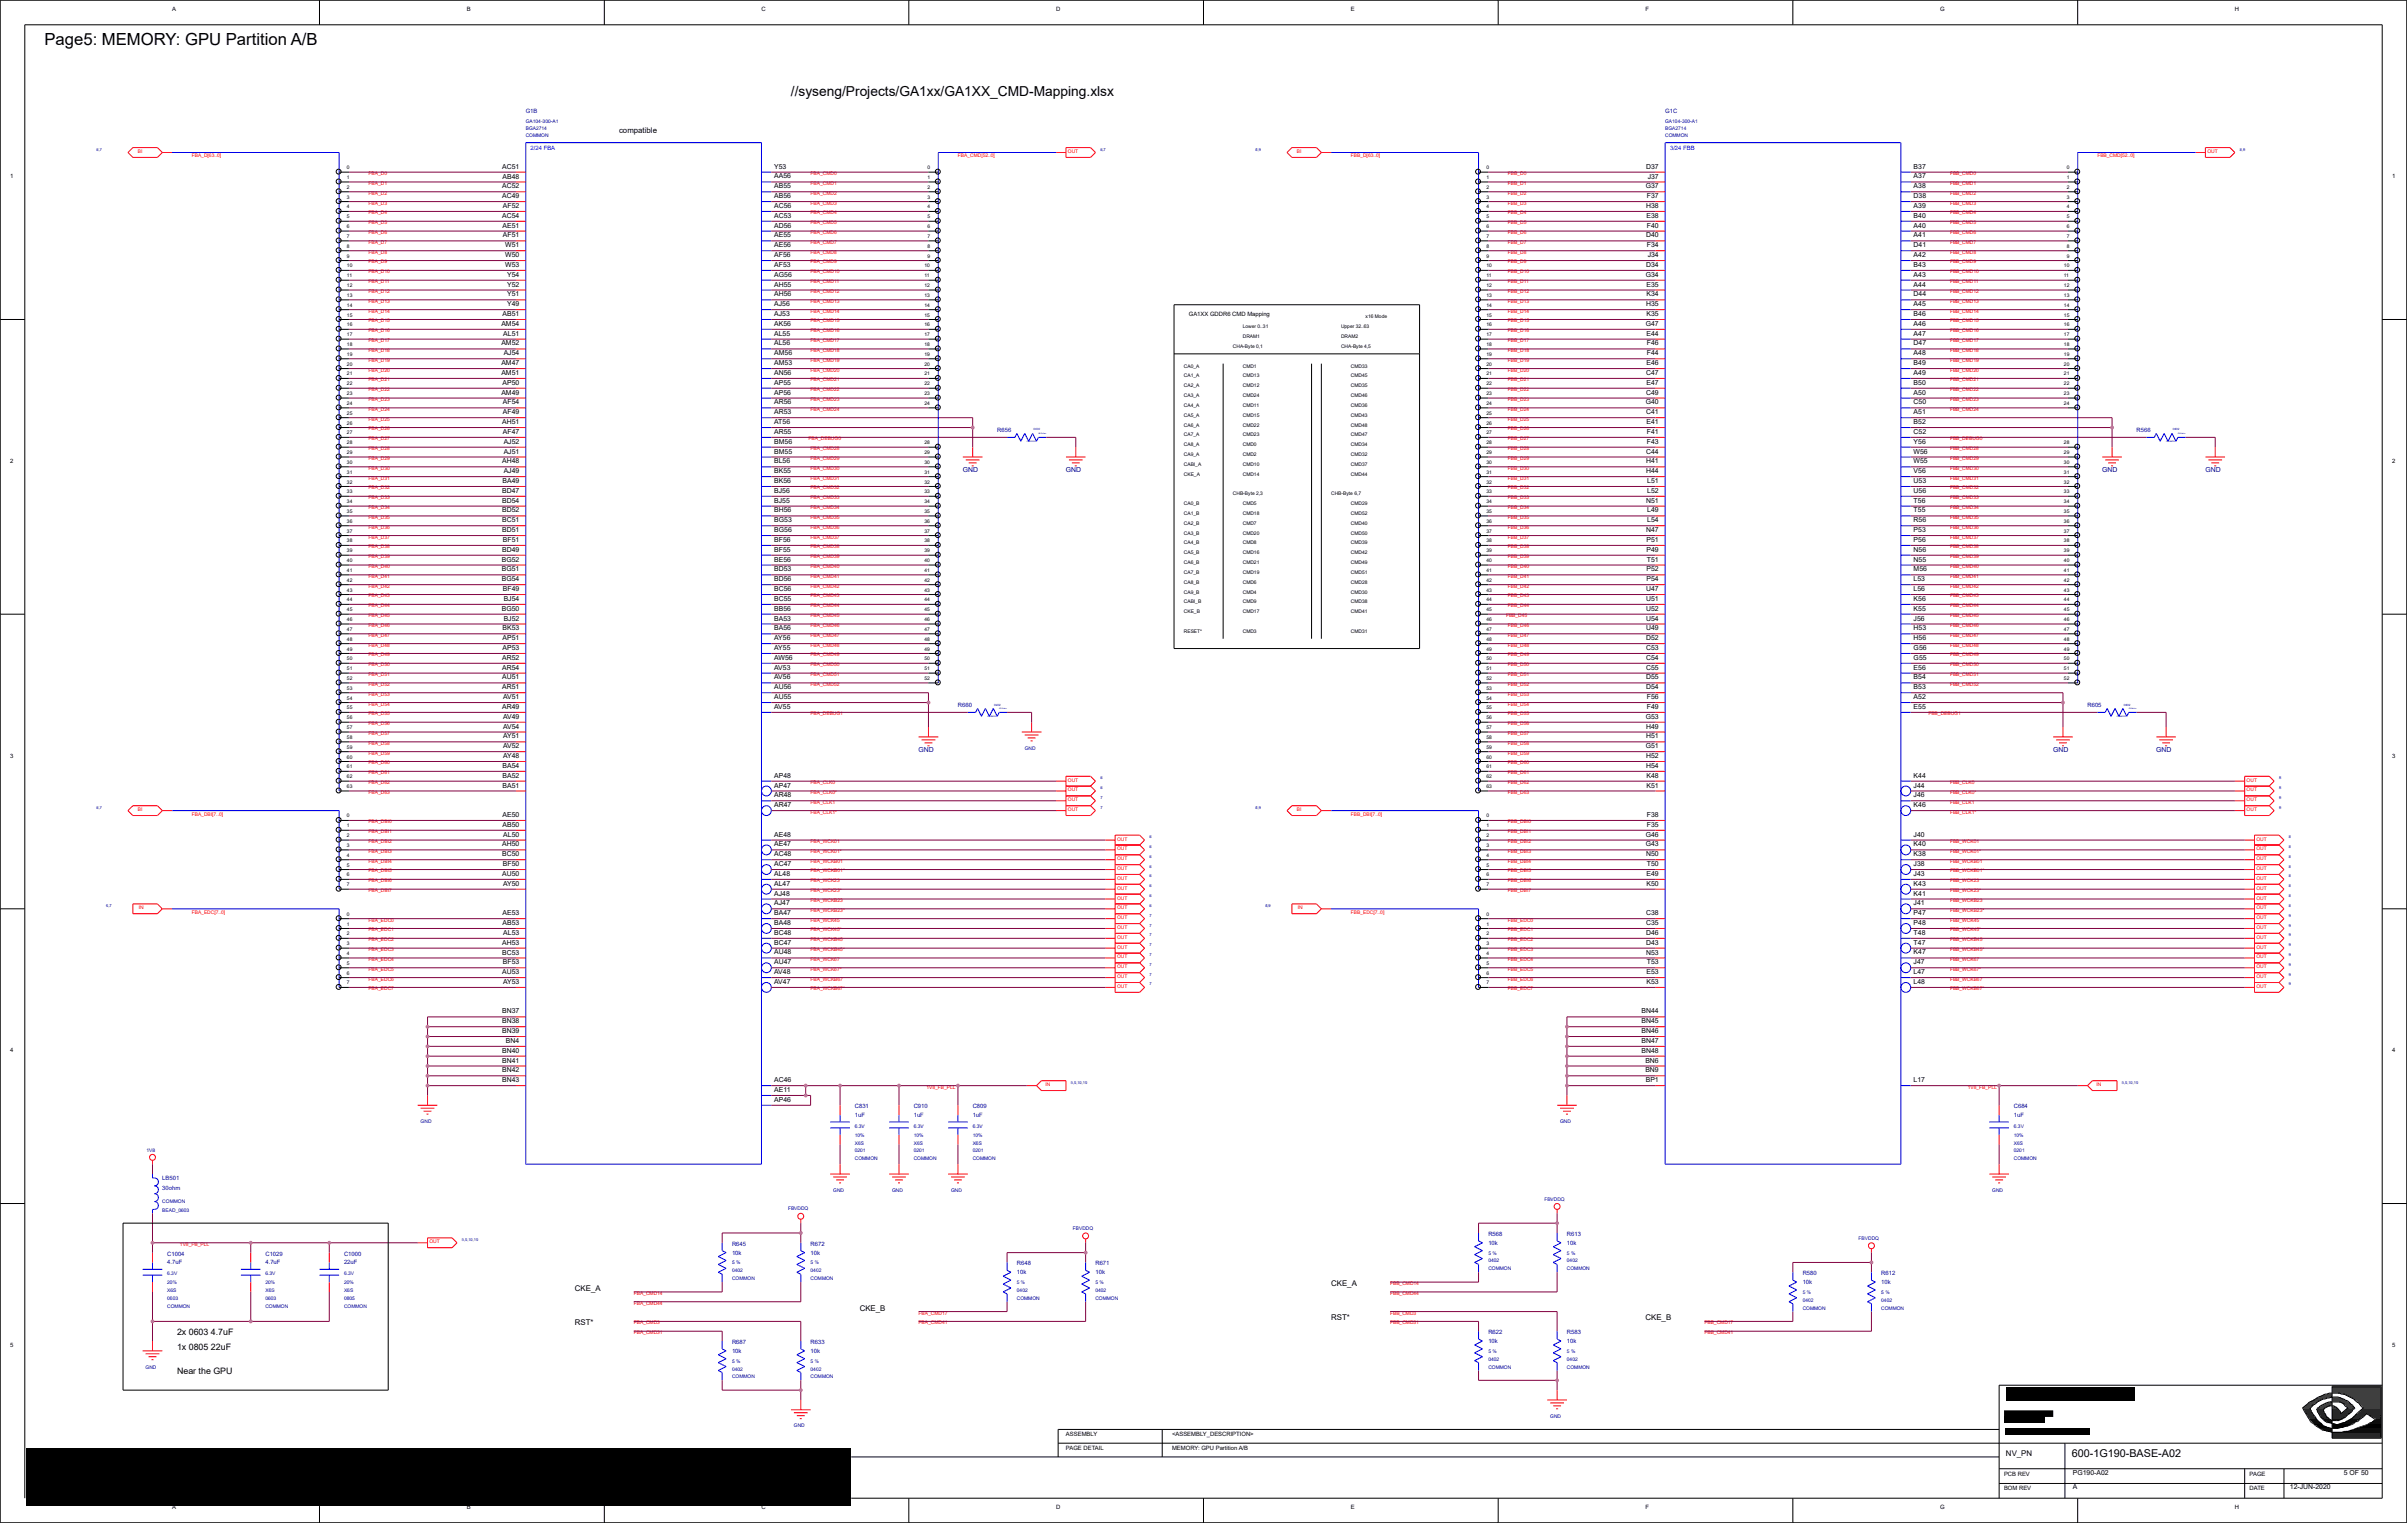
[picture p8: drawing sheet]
<svg xmlns="http://www.w3.org/2000/svg" width="122mm" height="77mm" viewBox="0 0 122 77" stroke-linecap="round" stroke-linejoin="round" font-family="sans-serif">
<defs><g id="words">
<text font-size=".8" x="2.3" y="2.3">Page5: MEMORY: GPU Partition A/B</text>
<text font-size=".7" x="40.2" y="4.9">//syseng/Projects/GA1xx/GA1XX_CMD-Mapping.xlsx</text>
<text font-size=".5" x="105.2" y="74">600-1G190-BASE-A02</text>
<g font-size=".4">
<text x="31.4" y="6.7">compatible</text>
<text x="29.2" y="65.6">CKE_A</text>
<text x="67.6" y="65.3">CKE_A</text>
<text x="9" y="67.8">2x 0603 4.7uF</text>
<text x="9" y="69.8">Near the GPU</text>
<text x="9" y="68.6">1x 0805 22uF</text>
<text x="29.2" y="67.3">RST*</text>
<text x="43.7" y="66.6">CKE_B</text>
<text x="67.6" y="67.1">RST*</text>
<text x="83.6" y="67.1">CKE_B</text>
<text x="101.9" y="74">NV_PN</text>
</g>
<g font-size=".3">
<text x="8.7" y=".6">A</text>
<text x="23.7" y=".6">B</text>
<text x="38.7" y=".6">C</text>
<text x="53.6" y=".6">D</text>
<text x="68.6" y=".6">E</text>
<text x="83.6" y=".6">F</text>
<text x="98.6" y=".6">G</text>
<text x="113.5" y=".6">H</text>
<text x=".5" y="9">1</text>
<text x="25.5" y="11.1">AC54</text>
<text x="25.5" y="10.1">AC49</text>
<text x="25.5" y="9.6">AC52</text>
<text x="25.5" y="8.6">AC51</text>
<text x="25.5" y="11.6">AE51</text>
<text x="25.5" y="9.1">AB48</text>
<text x="25.5" y="10.6">AF52</text>
<text x="39.3" y="11.6">AD56</text>
<text x="39.3" y="11.1">AC53</text>
<text x="39.3" y="10.6">AC56</text>
<text x="39.3" y="10.1">AB56</text>
<text x="39.3" y="9.6">AB55</text>
<text x="39.3" y="9.1">AA56</text>
<text x="39.3" y="8.6">Y53</text>
<text x="83.6" y="9.6">G37</text>
<text x="83.6" y="8.6">D37</text>
<text x="83.6" y="10.6">H38</text>
<text x="83.6" y="11.1">E38</text>
<text x="83.7" y="10.1">F37</text>
<text x="83.7" y="11.6">F40</text>
<text x="83.7" y="9.1">J37</text>
<text x="97.2" y="11.6">A40</text>
<text x="97.2" y="11.1">B40</text>
<text x="97.2" y="10.6">A39</text>
<text x="97.2" y="10.1">D38</text>
<text x="97.2" y="9.6">A38</text>
<text x="97.2" y="9.1">A37</text>
<text x="97.2" y="8.6">B37</text>
<text x="121.5" y="9">1</text>
<text x="25.5" y="17.5">AM52</text>
<text x="25.5" y="16.6">AM54</text>
<text x="25.5" y="16.1">AB51</text>
<text x="25.5" y="12.1">AF51</text>
<text x="25.6" y="17.1">AL51</text>
<text x="25.7" y="13.6">W53</text>
<text x="25.7" y="13.1">W50</text>
<text x="25.7" y="12.6">W51</text>
<text x="25.8" y="15.6">Y49</text>
<text x="25.8" y="15.1">Y51</text>
<text x="25.8" y="14.6">Y52</text>
<text x="25.8" y="14.1">Y54</text>
<text x="39.3" y="17.5">AL56</text>
<text x="39.3" y="17">AL55</text>
<text x="39.3" y="16.6">AK56</text>
<text x="39.3" y="16.1">AJ53</text>
<text x="39.3" y="15.6">AJ56</text>
<text x="39.3" y="15.1">AH56</text>
<text x="39.3" y="14.6">AH55</text>
<text x="39.3" y="14.1">AG56</text>
<text x="39.3" y="13.6">AF53</text>
<text x="39.3" y="13.1">AF56</text>
<text x="39.3" y="12.6">AE56</text>
<text x="39.3" y="12.1">AE55</text>
<text x="60.4" y="16">GA1XX GDDR6 CMD Mapping</text>
<text x="83.6" y="16.6">G47</text>
<text x="83.6" y="14.1">G34</text>
<text x="83.6" y="15.6">H35</text>
<text x="83.6" y="13.6">D34</text>
<text x="83.6" y="12.1">D40</text>
<text x="83.6" y="17.1">E44</text>
<text x="83.6" y="16.1">K35</text>
<text x="83.6" y="15.1">K34</text>
<text x="83.6" y="14.6">E35</text>
<text x="83.7" y="17.5">F46</text>
<text x="83.7" y="12.6">F34</text>
<text x="83.7" y="13.1">J34</text>
<text x="97.2" y="17.5">D47</text>
<text x="97.2" y="17">A47</text>
<text x="97.2" y="16.6">A46</text>
<text x="97.2" y="16.1">B46</text>
<text x="97.2" y="15.6">A45</text>
<text x="97.2" y="15.1">D44</text>
<text x="97.2" y="14.6">A44</text>
<text x="97.2" y="14.1">A43</text>
<text x="97.2" y="13.6">B43</text>
<text x="97.2" y="13.1">A42</text>
<text x="97.2" y="12.6">D41</text>
<text x="97.2" y="12.1">A41</text>
<text x=".5" y="23.5">2</text>
<text x="25.5" y="20">AM49</text>
<text x="25.5" y="19">AM51</text>
<text x="25.5" y="18.5">AM47</text>
<text x="25.5" y="23.5">AH48</text>
<text x="25.5" y="21.5">AH51</text>
<text x="25.5" y="19.5">AP50</text>
<text x="25.5" y="22">AF47</text>
<text x="25.5" y="21">AF49</text>
<text x="25.5" y="20.5">AF54</text>
<text x="25.6" y="23">AJ51</text>
<text x="25.6" y="22.5">AJ52</text>
<text x="25.6" y="18">AJ54</text>
<text x="39.3" y="23.5">BL56</text>
<text x="39.3" y="23">BM55</text>
<text x="39.3" y="22.5">BM56</text>
<text x="39.3" y="22">AR55</text>
<text x="39.3" y="21.5">AT56</text>
<text x="39.3" y="21">AR53</text>
<text x="39.3" y="20.5">AR56</text>
<text x="39.3" y="20">AP56</text>
<text x="39.3" y="19.5">AP55</text>
<text x="39.3" y="19">AN56</text>
<text x="39.3" y="18.5">AM53</text>
<text x="39.3" y="18">AM56</text>
<text x="83.6" y="20.5">G40</text>
<text x="83.6" y="21">C41</text>
<text x="83.6" y="20">C49</text>
<text x="83.6" y="19">C47</text>
<text x="83.6" y="23.5">H41</text>
<text x="83.6" y="23">C44</text>
<text x="83.6" y="21.5">E41</text>
<text x="83.6" y="19.5">E47</text>
<text x="83.6" y="18.5">E46</text>
<text x="83.7" y="22.5">F43</text>
<text x="83.7" y="22">F41</text>
<text x="83.7" y="18">F44</text>
<text x="97.2" y="23.5">W55</text>
<text x="97.2" y="23">W56</text>
<text x="97.2" y="22.5">Y56</text>
<text x="97.2" y="22">C52</text>
<text x="97.2" y="21.5">B52</text>
<text x="97.2" y="21">A51</text>
<text x="97.2" y="20.5">C50</text>
<text x="97.2" y="20">A50</text>
<text x="97.2" y="19.5">B50</text>
<text x="97.2" y="19">A49</text>
<text x="97.2" y="18.5">B49</text>
<text x="97.2" y="18">A48</text>
<text x="121.5" y="23.5">2</text>
<text x="25.5" y="29.5">BG54</text>
<text x="25.5" y="29">BG51</text>
<text x="25.5" y="28.5">BG52</text>
<text x="25.5" y="28">BD49</text>
<text x="25.5" y="27">BD51</text>
<text x="25.5" y="26.5">BC51</text>
<text x="25.5" y="26">BD52</text>
<text x="25.5" y="25.5">BD54</text>
<text x="25.5" y="25">BD47</text>
<text x="25.5" y="24.5">BA49</text>
<text x="25.5" y="27.5">BF51</text>
<text x="25.6" y="24">AJ49</text>
<text x="39.3" y="29.5">BD56</text>
<text x="39.3" y="29">BD53</text>
<text x="39.3" y="28.5">BE56</text>
<text x="39.3" y="28">BF55</text>
<text x="39.3" y="27.5">BF56</text>
<text x="39.3" y="27">BG56</text>
<text x="39.3" y="26.5">BG53</text>
<text x="39.3" y="26">BH56</text>
<text x="39.3" y="25.5">BJ55</text>
<text x="39.3" y="25">BJ56</text>
<text x="39.3" y="24.5">BK56</text>
<text x="39.3" y="24">BK55</text>
<text x="83.6" y="27">N47</text>
<text x="83.6" y="25.5">N51</text>
<text x="83.6" y="24">H44</text>
<text x="83.6" y="29.5">P54</text>
<text x="83.6" y="29">P52</text>
<text x="83.6" y="28">P49</text>
<text x="83.6" y="27.5">P51</text>
<text x="83.7" y="28.5">T51</text>
<text x="83.7" y="26.5">L54</text>
<text x="83.7" y="26">L49</text>
<text x="83.7" y="25">L52</text>
<text x="83.7" y="24.5">L51</text>
<text x="97.2" y="29.5">L53</text>
<text x="97.2" y="29">M56</text>
<text x="97.2" y="28.5">N55</text>
<text x="97.2" y="28">N56</text>
<text x="97.2" y="27.5">P56</text>
<text x="97.2" y="27">P53</text>
<text x="97.2" y="26.5">R56</text>
<text x="97.2" y="26">T55</text>
<text x="97.2" y="25.5">T56</text>
<text x="97.2" y="25">U56</text>
<text x="97.2" y="24.5">U53</text>
<text x="97.2" y="24">V56</text>
<text x="25.5" y="31">BG50</text>
<text x="25.5" y="35">AR51</text>
<text x="25.5" y="34.5">AU51</text>
<text x="25.5" y="34">AR54</text>
<text x="25.5" y="33.5">AR52</text>
<text x="25.5" y="33">AP53</text>
<text x="25.5" y="32.5">AP51</text>
<text x="25.5" y="32">BK53</text>
<text x="25.5" y="30">BF49</text>
<text x="25.6" y="35.5">AV51</text>
<text x="25.6" y="31.5">BJ52</text>
<text x="25.6" y="30.5">BJ54</text>
<text x="39.3" y="35.5">AU55</text>
<text x="39.3" y="35">AU56</text>
<text x="39.3" y="34.5">AV56</text>
<text x="39.3" y="34">AV53</text>
<text x="39.3" y="33.5">AW56</text>
<text x="39.3" y="33">AY55</text>
<text x="39.3" y="32.5">AY56</text>
<text x="39.3" y="32">BA56</text>
<text x="39.3" y="31.5">BA53</text>
<text x="39.3" y="31">BB56</text>
<text x="39.3" y="30.5">BC55</text>
<text x="39.3" y="30">BC56</text>
<text x="83.6" y="35">D54</text>
<text x="83.6" y="34.5">D55</text>
<text x="83.6" y="34">C55</text>
<text x="83.6" y="33.5">C54</text>
<text x="83.6" y="33">C53</text>
<text x="83.6" y="32.5">D52</text>
<text x="83.6" y="32">U49</text>
<text x="83.6" y="31.5">U54</text>
<text x="83.6" y="31">U52</text>
<text x="83.6" y="30.5">U51</text>
<text x="83.6" y="30">U47</text>
<text x="83.7" y="35.5">F56</text>
<text x="97.2" y="35.5">A52</text>
<text x="97.2" y="35">B53</text>
<text x="97.2" y="34.5">B54</text>
<text x="97.2" y="34">E56</text>
<text x="97.2" y="33.5">G55</text>
<text x="97.2" y="33">G56</text>
<text x="97.2" y="32.5">H56</text>
<text x="97.2" y="32">H53</text>
<text x="97.2" y="31.5">J56</text>
<text x="97.2" y="31">K55</text>
<text x="97.2" y="30.5">K56</text>
<text x="97.2" y="30">L56</text>
<text x=".5" y="38.5">3</text>
<text x="25.5" y="36">AR49</text>
<text x="25.5" y="42">AB50</text>
<text x="25.5" y="41.5">AE50</text>
<text x="25.5" y="40">BA51</text>
<text x="25.5" y="39.5">BA52</text>
<text x="25.5" y="39">BA54</text>
<text x="25.6" y="38.5">AY48</text>
<text x="25.6" y="38">AV52</text>
<text x="25.6" y="37.5">AY51</text>
<text x="25.6" y="37">AV54</text>
<text x="25.6" y="36.5">AV49</text>
<text x="39.3" y="41">AR47</text>
<text x="39.3" y="40.5">AR48</text>
<text x="39.3" y="40">AP47</text>
<text x="39.3" y="39.5">AP48</text>
<text x="39.3" y="36">AV55</text>
<text x="83.6" y="38">G51</text>
<text x="83.6" y="36.5">G53</text>
<text x="83.6" y="39">H54</text>
<text x="83.6" y="38.5">H52</text>
<text x="83.6" y="37.5">H51</text>
<text x="83.6" y="37">H49</text>
<text x="83.6" y="40">K51</text>
<text x="83.6" y="39.5">K48</text>
<text x="83.7" y="36">F49</text>
<text x="83.7" y="42">F35</text>
<text x="83.7" y="41.5">F38</text>
<text x="97.2" y="41">K46</text>
<text x="97.2" y="40.5">J46</text>
<text x="97.2" y="40">J44</text>
<text x="97.2" y="39.5">K44</text>
<text x="97.2" y="36">E55</text>
<text x="121.5" y="38.5">3</text>
<text x="25.5" y="48">AH53</text>
<text x="25.5" y="44.5">AU50</text>
<text x="25.5" y="43.5">BC50</text>
<text x="25.5" y="43">AH50</text>
<text x="25.5" y="47">AB53</text>
<text x="25.5" y="46.5">AE53</text>
<text x="25.5" y="44">BF50</text>
<text x="25.6" y="45">AY50</text>
<text x="25.6" y="47.5">AL53</text>
<text x="25.6" y="42.5">AL50</text>
<text x="39.3" y="48">BC47</text>
<text x="39.3" y="47.5">BC48</text>
<text x="39.3" y="47">BA48</text>
<text x="39.3" y="46.5">BA47</text>
<text x="39.3" y="46">AJ47</text>
<text x="39.3" y="45.5">AJ48</text>
<text x="39.3" y="45">AL47</text>
<text x="39.3" y="44.5">AL48</text>
<text x="39.3" y="44">AC47</text>
<text x="39.3" y="43.5">AC48</text>
<text x="39.3" y="43">AE47</text>
<text x="39.3" y="42.5">AE48</text>
<text x="83.6" y="43">G43</text>
<text x="83.6" y="42.5">G46</text>
<text x="83.6" y="48">D43</text>
<text x="83.6" y="47.5">D46</text>
<text x="83.6" y="47">C35</text>
<text x="83.6" y="46.5">C38</text>
<text x="83.6" y="43.5">N50</text>
<text x="83.6" y="45">K50</text>
<text x="83.6" y="44.5">E49</text>
<text x="83.7" y="44">T50</text>
<text x="97.2" y="48">T47</text>
<text x="97.2" y="47.5">T48</text>
<text x="97.2" y="47">P48</text>
<text x="97.2" y="46.5">P47</text>
<text x="97.2" y="46">J41</text>
<text x="97.2" y="45.5">K41</text>
<text x="97.2" y="45">K43</text>
<text x="97.2" y="44.5">J43</text>
<text x="97.2" y="44">J38</text>
<text x="97.2" y="43.5">K38</text>
<text x="97.2" y="43">K40</text>
<text x="97.2" y="42.5">J40</text>
<text x=".5" y="53.4">4</text>
<text x="25.5" y="54">BN41</text>
<text x="25.5" y="53.5">BN40</text>
<text x="25.5" y="52.5">BN39</text>
<text x="25.5" y="52">BN38</text>
<text x="25.5" y="51.5">BN37</text>
<text x="25.5" y="49.5">AU53</text>
<text x="25.5" y="48.5">BC53</text>
<text x="25.5" y="49">BF53</text>
<text x="25.6" y="50">AY53</text>
<text x="25.7" y="53">BN4</text>
<text x="39.3" y="50">AV47</text>
<text x="39.3" y="49.5">AV48</text>
<text x="39.3" y="49">AU47</text>
<text x="39.3" y="48.5">AU48</text>
<text x="83.4" y="53.5">BN48</text>
<text x="83.4" y="53">BN47</text>
<text x="83.4" y="52.5">BN46</text>
<text x="83.4" y="52">BN45</text>
<text x="83.4" y="51.5">BN44</text>
<text x="83.6" y="54">BN6</text>
<text x="83.6" y="48.5">N53</text>
<text x="83.6" y="50">K53</text>
<text x="83.6" y="49.5">E53</text>
<text x="83.7" y="49">T53</text>
<text x="97.2" y="50">L48</text>
<text x="97.2" y="49.5">L47</text>
<text x="97.2" y="49">J47</text>
<text x="97.2" y="48.5">K47</text>
<text x="121.5" y="53.4">4</text>
<text x="25.5" y="55">BN43</text>
<text x="25.5" y="54.5">BN42</text>
<text x="39.3" y="56">AP46</text>
<text x="39.3" y="55.5">AE11</text>
<text x="39.3" y="55">AC46</text>
<text x="83.6" y="54.5">BN9</text>
<text x="83.6" y="55">BP1</text>
<text x="97.2" y="55">L17</text>
<text x=".5" y="68.4">5</text>
<text x="121.5" y="68.4">5</text>
<text x="8.7" y="76.6">A</text>
<text x="23.7" y="76.6">B</text>
<text x="38.7" y="76.6">C</text>
<text x="53.6" y="76.6">D</text>
<text x="54.1" y="73.7">PAGE DETAIL</text>
<text x="54.1" y="73">ASSEMBLY</text>
<text x="59.5" y="73">&lt;ASSEMBLY_DESCRIPTION&gt;</text>
<text x="59.5" y="73.7">MEMORY: GPU Partition A/B</text>
<text x="68.6" y="76.6">E</text>
<text x="83.6" y="76.6">F</text>
<text x="98.6" y="76.6">G</text>
<text x="101.8" y="75.7">BOM REV</text>
<text x="101.8" y="75">PCB REV</text>
<text x="105.3" y="75.7">A</text>
<text x="105.3" y="74.9">PG190-A02</text>
<text x="113.5" y="76.6">H</text>
<text x="114.3" y="75">PAGE</text>
<text x="114.3" y="75.7">DATE</text>
<text x="116.3" y="75.7">12-JUN-2020</text>
<text x="119.1" y="74.9">5 OF 50</text>
</g>
<g font-size=".3" fill="#0000a0">
<text x="26.7" y="5.8">G1B</text>
<text x="84.6" y="5.8">G1C</text>
<text x="48.9" y="24">GND</text>
<text x="50.7" y="22">R656</text>
<text x="54.1" y="24">GND</text>
<text x="106.8" y="24">GND</text>
<text x="108.5" y="22">R566</text>
<text x="112" y="24">GND</text>
<text x="48.7" y="35.9">R660</text>
<text x="106" y="35.9">R605</text>
<text x="46.7" y="38.2">GND</text>
<text x="104.3" y="38.2">GND</text>
<text x="109.5" y="38.2">GND</text>
<text x="8.2" y="59.9">LB501</text>
<text x="43.4" y="56.3">C831</text>
<text x="43.4" y="56.7">1uF</text>
<text x="46.4" y="56.3">C910</text>
<text x="46.4" y="56.7">1uF</text>
<text x="49.4" y="56.3">C809</text>
<text x="49.4" y="56.7">1uF</text>
<text x="102.3" y="56.3">C684</text>
<text x="102.3" y="56.7">1uF</text>
<text x="8.2" y="60.4">30ohm</text>
<text x="8.5" y="63.8">C1004</text>
<text x="8.5" y="64.2">4.7uF</text>
<text x="13.5" y="63.8">C1029</text>
<text x="13.5" y="64.2">4.7uF</text>
<text x="17.5" y="63.8">C1000</text>
<text x="17.5" y="64.2">22uF</text>
<text x="37.2" y="63.3">R645</text>
<text x="37.2" y="63.7">10k</text>
<text x="41.2" y="63.3">R672</text>
<text x="41.2" y="63.7">10k</text>
<text x="51.7" y="64.3">R648</text>
<text x="51.7" y="64.7">10k</text>
<text x="55.6" y="64.3">R671</text>
<text x="55.6" y="64.7">10k</text>
<text x="75.6" y="62.8">R568</text>
<text x="75.6" y="63.2">10k</text>
<text x="79.6" y="62.8">R613</text>
<text x="79.6" y="63.2">10k</text>
<text x="91.6" y="64.8">R580</text>
<text x="91.6" y="65.2">10k</text>
<text x="95.6" y="64.8">R612</text>
<text x="95.6" y="65.2">10k</text>
<text x="37.2" y="68.3">R687</text>
<text x="37.2" y="68.7">10k</text>
<text x="41.2" y="68.3">R633</text>
<text x="41.2" y="68.7">10k</text>
<text x="75.6" y="67.8">R622</text>
<text x="75.6" y="68.2">10k</text>
<text x="79.6" y="67.8">R583</text>
<text x="79.6" y="68.2">10k</text>
</g>
<g font-size=".3" fill="#00f">
<text x="27" y="7.6">2/24 FBA</text>
<text x="84.8" y="7.6">3/24 FBB</text>
</g>
<g font-size=".2" fill="#f00">
<text x="7" y="7.8">BI</text>
<text x="9.7" y="8">FBA_D[63..0]</text>
<text x="18.7" y="8.9">FBA_D0</text>
<text x="18.7" y="9.4">FBA_D1</text>
<text x="18.7" y="9.9">FBA_D2</text>
<text x="18.7" y="10.4">FBA_D3</text>
<text x="18.7" y="10.9">FBA_D4</text>
<text x="18.7" y="11.4">FBA_D5</text>
<text x="18.7" y="11.9">FBA_D6</text>
<text x="41.2" y="8.9">FBA_CMD0</text>
<text x="41.2" y="9.4">FBA_CMD1</text>
<text x="41.2" y="9.9">FBA_CMD2</text>
<text x="41.2" y="10.4">FBA_CMD3</text>
<text x="41.2" y="10.9">FBA_CMD4</text>
<text x="41.2" y="11.4">FBA_CMD5</text>
<text x="41.2" y="11.9">FBA_CMD6</text>
<text x="48.7" y="8">FBA_CMD[52..0]</text>
<text x="54.2" y="7.8">OUT</text>
<text x="65.9" y="7.8">BI</text>
<text x="68.6" y="8">FBB_D[63..0]</text>
<text x="76.6" y="8.9">FBB_D0</text>
<text x="76.6" y="9.4">FBB_D1</text>
<text x="76.6" y="9.9">FBB_D2</text>
<text x="76.6" y="10.4">FBB_D3</text>
<text x="76.6" y="10.9">FBB_D4</text>
<text x="76.6" y="11.4">FBB_D5</text>
<text x="76.6" y="11.9">FBB_D6</text>
<text x="99" y="8.9">FBB_CMD0</text>
<text x="99" y="9.4">FBB_CMD1</text>
<text x="99" y="9.9">FBB_CMD2</text>
<text x="99" y="10.4">FBB_CMD3</text>
<text x="99" y="10.9">FBB_CMD4</text>
<text x="99" y="11.4">FBB_CMD5</text>
<text x="99" y="11.9">FBB_CMD6</text>
<text x="106.5" y="8">FBB_CMD[52..0]</text>
<text x="112.1" y="7.8">OUT</text>
<text x="18.7" y="13.9">FBA_D10</text>
<text x="18.7" y="14.4">FBA_D11</text>
<text x="18.7" y="14.9">FBA_D12</text>
<text x="18.7" y="15.4">FBA_D13</text>
<text x="18.7" y="15.9">FBA_D14</text>
<text x="18.7" y="16.4">FBA_D15</text>
<text x="18.7" y="16.9">FBA_D16</text>
<text x="18.7" y="17.4">FBA_D17</text>
<text x="18.7" y="17.9">FBA_D18</text>
<text x="18.7" y="12.4">FBA_D7</text>
<text x="18.7" y="12.9">FBA_D8</text>
<text x="18.7" y="13.4">FBA_D9</text>
<text x="41.2" y="13.9">FBA_CMD10</text>
<text x="41.2" y="14.4">FBA_CMD11</text>
<text x="41.2" y="14.9">FBA_CMD12</text>
<text x="41.2" y="15.4">FBA_CMD13</text>
<text x="41.2" y="15.9">FBA_CMD14</text>
<text x="41.2" y="16.4">FBA_CMD15</text>
<text x="41.2" y="16.9">FBA_CMD16</text>
<text x="41.2" y="17.4">FBA_CMD17</text>
<text x="41.2" y="17.9">FBA_CMD18</text>
<text x="41.2" y="12.4">FBA_CMD7</text>
<text x="41.2" y="12.9">FBA_CMD8</text>
<text x="41.2" y="13.4">FBA_CMD9</text>
<text x="76.6" y="13.9">FBB_D10</text>
<text x="76.6" y="14.4">FBB_D11</text>
<text x="76.6" y="14.9">FBB_D12</text>
<text x="76.6" y="15.4">FBB_D13</text>
<text x="76.6" y="15.9">FBB_D14</text>
<text x="76.6" y="16.4">FBB_D15</text>
<text x="76.6" y="16.9">FBB_D16</text>
<text x="76.6" y="17.4">FBB_D17</text>
<text x="76.6" y="17.9">FBB_D18</text>
<text x="76.6" y="12.4">FBB_D7</text>
<text x="76.6" y="12.9">FBB_D8</text>
<text x="76.6" y="13.4">FBB_D9</text>
<text x="99" y="13.9">FBB_CMD10</text>
<text x="99" y="14.4">FBB_CMD11</text>
<text x="99" y="14.9">FBB_CMD12</text>
<text x="99" y="15.4">FBB_CMD13</text>
<text x="99" y="15.9">FBB_CMD14</text>
<text x="99" y="16.4">FBB_CMD15</text>
<text x="99" y="16.9">FBB_CMD16</text>
<text x="99" y="17.4">FBB_CMD17</text>
<text x="99" y="17.9">FBB_CMD18</text>
<text x="99" y="12.4">FBB_CMD7</text>
<text x="99" y="12.9">FBB_CMD8</text>
<text x="99" y="13.4">FBB_CMD9</text>
<text x="18.7" y="18.4">FBA_D19</text>
<text x="18.7" y="18.9">FBA_D20</text>
<text x="18.7" y="19.4">FBA_D21</text>
<text x="18.7" y="19.9">FBA_D22</text>
<text x="18.7" y="20.4">FBA_D23</text>
<text x="18.7" y="20.9">FBA_D24</text>
<text x="18.7" y="21.4">FBA_D25</text>
<text x="18.7" y="21.9">FBA_D26</text>
<text x="18.7" y="22.4">FBA_D27</text>
<text x="18.7" y="22.9">FBA_D28</text>
<text x="18.7" y="23.4">FBA_D29</text>
<text x="18.7" y="23.9">FBA_D30</text>
<text x="41.1" y="22.4">FBA_DEBUG0</text>
<text x="41.2" y="18.4">FBA_CMD19</text>
<text x="41.2" y="18.9">FBA_CMD20</text>
<text x="41.2" y="19.4">FBA_CMD21</text>
<text x="41.2" y="19.9">FBA_CMD22</text>
<text x="41.2" y="20.4">FBA_CMD23</text>
<text x="41.2" y="20.9">FBA_CMD24</text>
<text x="41.2" y="22.9">FBA_CMD28</text>
<text x="41.2" y="23.4">FBA_CMD29</text>
<text x="41.2" y="23.9">FBA_CMD30</text>
<text x="76.6" y="18.4">FBB_D19</text>
<text x="76.6" y="18.9">FBB_D20</text>
<text x="76.6" y="19.4">FBB_D21</text>
<text x="76.6" y="19.9">FBB_D22</text>
<text x="76.6" y="20.4">FBB_D23</text>
<text x="76.6" y="20.9">FBB_D24</text>
<text x="76.6" y="21.4">FBB_D25</text>
<text x="76.6" y="21.9">FBB_D26</text>
<text x="76.6" y="22.4">FBB_D27</text>
<text x="76.6" y="22.9">FBB_D28</text>
<text x="76.6" y="23.4">FBB_D29</text>
<text x="76.6" y="23.9">FBB_D30</text>
<text x="99" y="18.4">FBB_CMD19</text>
<text x="99" y="18.9">FBB_CMD20</text>
<text x="99" y="19.4">FBB_CMD21</text>
<text x="99" y="19.9">FBB_CMD22</text>
<text x="99" y="20.4">FBB_CMD23</text>
<text x="99" y="20.9">FBB_CMD24</text>
<text x="99" y="22.9">FBB_CMD28</text>
<text x="99" y="23.4">FBB_CMD29</text>
<text x="99" y="23.9">FBB_CMD30</text>
<text x="99" y="22.4">FBB_DEBUG0</text>
<text x="18.7" y="24.4">FBA_D31</text>
<text x="18.7" y="24.9">FBA_D32</text>
<text x="18.7" y="25.4">FBA_D33</text>
<text x="18.7" y="25.9">FBA_D34</text>
<text x="18.7" y="26.4">FBA_D35</text>
<text x="18.7" y="26.9">FBA_D36</text>
<text x="18.7" y="27.4">FBA_D37</text>
<text x="18.7" y="27.9">FBA_D38</text>
<text x="18.7" y="28.4">FBA_D39</text>
<text x="18.7" y="28.9">FBA_D40</text>
<text x="18.7" y="29.3">FBA_D41</text>
<text x="18.7" y="29.8">FBA_D42</text>
<text x="41.2" y="24.4">FBA_CMD31</text>
<text x="41.2" y="24.9">FBA_CMD32</text>
<text x="41.2" y="25.4">FBA_CMD33</text>
<text x="41.2" y="25.9">FBA_CMD34</text>
<text x="41.2" y="26.4">FBA_CMD35</text>
<text x="41.2" y="26.9">FBA_CMD36</text>
<text x="41.2" y="27.4">FBA_CMD37</text>
<text x="41.2" y="27.9">FBA_CMD38</text>
<text x="41.2" y="28.4">FBA_CMD39</text>
<text x="41.2" y="28.9">FBA_CMD40</text>
<text x="41.2" y="29.3">FBA_CMD41</text>
<text x="41.2" y="29.8">FBA_CMD42</text>
<text x="76.6" y="24.4">FBB_D31</text>
<text x="76.6" y="24.9">FBB_D32</text>
<text x="76.6" y="25.4">FBB_D33</text>
<text x="76.6" y="25.9">FBB_D34</text>
<text x="76.6" y="26.4">FBB_D35</text>
<text x="76.6" y="26.9">FBB_D36</text>
<text x="76.6" y="27.4">FBB_D37</text>
<text x="76.6" y="27.9">FBB_D38</text>
<text x="76.6" y="28.4">FBB_D39</text>
<text x="76.6" y="28.9">FBB_D40</text>
<text x="76.6" y="29.3">FBB_D41</text>
<text x="76.6" y="29.8">FBB_D42</text>
<text x="99" y="24.4">FBB_CMD31</text>
<text x="99" y="24.9">FBB_CMD32</text>
<text x="99" y="25.4">FBB_CMD33</text>
<text x="99" y="25.9">FBB_CMD34</text>
<text x="99" y="26.4">FBB_CMD35</text>
<text x="99" y="26.9">FBB_CMD36</text>
<text x="99" y="27.4">FBB_CMD37</text>
<text x="99" y="27.9">FBB_CMD38</text>
<text x="99" y="28.4">FBB_CMD39</text>
<text x="99" y="28.9">FBB_CMD40</text>
<text x="99" y="29.3">FBB_CMD41</text>
<text x="99" y="29.8">FBB_CMD42</text>
<text x="18.7" y="30.3">FBA_D43</text>
<text x="18.7" y="30.8">FBA_D44</text>
<text x="18.7" y="31.3">FBA_D45</text>
<text x="18.7" y="31.8">FBA_D46</text>
<text x="18.7" y="32.3">FBA_D47</text>
<text x="18.7" y="32.8">FBA_D48</text>
<text x="18.7" y="33.3">FBA_D49</text>
<text x="18.7" y="33.8">FBA_D50</text>
<text x="18.7" y="34.3">FBA_D51</text>
<text x="18.7" y="34.8">FBA_D52</text>
<text x="18.7" y="35.3">FBA_D53</text>
<text x="18.7" y="35.8">FBA_D54</text>
<text x="41.2" y="30.3">FBA_CMD43</text>
<text x="41.2" y="30.8">FBA_CMD44</text>
<text x="41.2" y="31.3">FBA_CMD45</text>
<text x="41.2" y="31.8">FBA_CMD46</text>
<text x="41.2" y="32.3">FBA_CMD47</text>
<text x="41.2" y="32.8">FBA_CMD48</text>
<text x="41.2" y="33.3">FBA_CMD49</text>
<text x="41.2" y="33.8">FBA_CMD50</text>
<text x="41.2" y="34.3">FBA_CMD51</text>
<text x="41.2" y="34.8">FBA_CMD52</text>
<text x="76.5" y="31.3">FBB_D45</text>
<text x="76.6" y="30.3">FBB_D43</text>
<text x="76.6" y="30.8">FBB_D44</text>
<text x="76.6" y="31.8">FBB_D46</text>
<text x="76.6" y="32.3">FBB_D47</text>
<text x="76.6" y="32.8">FBB_D48</text>
<text x="76.6" y="33.3">FBB_D49</text>
<text x="76.6" y="33.8">FBB_D50</text>
<text x="76.6" y="34.3">FBB_D51</text>
<text x="76.6" y="34.8">FBB_D52</text>
<text x="76.6" y="35.3">FBB_D53</text>
<text x="76.6" y="35.8">FBB_D54</text>
<text x="99" y="30.3">FBB_CMD43</text>
<text x="99" y="30.8">FBB_CMD44</text>
<text x="99" y="31.3">FBB_CMD45</text>
<text x="99" y="31.8">FBB_CMD46</text>
<text x="99" y="32.3">FBB_CMD47</text>
<text x="99" y="32.8">FBB_CMD48</text>
<text x="99" y="33.3">FBB_CMD49</text>
<text x="99" y="33.8">FBB_CMD50</text>
<text x="99" y="34.3">FBB_CMD51</text>
<text x="99" y="34.8">FBB_CMD52</text>
<text x="7" y="41.2">BI</text>
<text x="9.7" y="41.4">FBA_DBI[7..0]</text>
<text x="18.7" y="36.3">FBA_D55</text>
<text x="18.7" y="36.8">FBA_D56</text>
<text x="18.7" y="37.3">FBA_D57</text>
<text x="18.7" y="37.8">FBA_D58</text>
<text x="18.7" y="38.3">FBA_D59</text>
<text x="18.7" y="38.8">FBA_D60</text>
<text x="18.7" y="39.3">FBA_D61</text>
<text x="18.7" y="39.8">FBA_D62</text>
<text x="18.7" y="40.3">FBA_D63</text>
<text x="18.7" y="41.8">FBA_DBI0</text>
<text x="41.2" y="39.8">FBA_CLK0</text>
<text x="41.2" y="40.3">FBA_CLK0*</text>
<text x="41.2" y="40.8">FBA_CLK1</text>
<text x="41.2" y="41.3">FBA_CLK1*</text>
<text x="41.2" y="36.3">FBA_DEBUG1</text>
<text x="54.2" y="41.2">OUT</text>
<text x="54.2" y="40.7">OUT</text>
<text x="54.2" y="40.2">OUT</text>
<text x="54.2" y="39.7">OUT</text>
<text x="65.9" y="41.2">BI</text>
<text x="68.6" y="41.4">FBB_DBI[7..0]</text>
<text x="76.6" y="36.3">FBB_D55</text>
<text x="76.6" y="36.8">FBB_D56</text>
<text x="76.6" y="37.3">FBB_D57</text>
<text x="76.6" y="37.8">FBB_D58</text>
<text x="76.6" y="38.3">FBB_D59</text>
<text x="76.6" y="38.8">FBB_D60</text>
<text x="76.6" y="39.3">FBB_D61</text>
<text x="76.6" y="39.8">FBB_D62</text>
<text x="76.6" y="40.3">FBB_D63</text>
<text x="76.6" y="41.8">FBB_DBI0</text>
<text x="98" y="36.3">FBB_DEBUG1</text>
<text x="99" y="39.8">FBB_CLK0</text>
<text x="99" y="40.3">FBB_CLK0*</text>
<text x="99" y="40.8">FBB_CLK1</text>
<text x="99" y="41.3">FBB_CLK1*</text>
<text x="114.1" y="41.2">OUT</text>
<text x="114.1" y="40.7">OUT</text>
<text x="114.1" y="40.2">OUT</text>
<text x="114.1" y="39.7">OUT</text>
<text x="7" y="46.2">IN</text>
<text x="9.7" y="46.4">FBA_EDC[7..0]</text>
<text x="18.7" y="42.3">FBA_DBI1</text>
<text x="18.7" y="42.8">FBA_DBI2</text>
<text x="18.7" y="43.3">FBA_DBI3</text>
<text x="18.7" y="43.8">FBA_DBI4</text>
<text x="18.7" y="44.3">FBA_DBI5</text>
<text x="18.7" y="44.8">FBA_DBI6</text>
<text x="18.7" y="45.3">FBA_DBI7</text>
<text x="18.7" y="46.8">FBA_EDC0</text>
<text x="18.7" y="47.3">FBA_EDC1</text>
<text x="18.7" y="47.8">FBA_EDC2</text>
<text x="41.2" y="42.8">FBA_WCK01</text>
<text x="41.2" y="43.3">FBA_WCK01*</text>
<text x="41.2" y="44.8">FBA_WCK23</text>
<text x="41.2" y="45.3">FBA_WCK23*</text>
<text x="41.2" y="46.8">FBA_WCK45</text>
<text x="41.2" y="47.3">FBA_WCK45*</text>
<text x="41.2" y="43.8">FBA_WCKB01</text>
<text x="41.2" y="44.3">FBA_WCKB01*</text>
<text x="41.2" y="45.8">FBA_WCKB23</text>
<text x="41.2" y="46.3">FBA_WCKB23*</text>
<text x="41.2" y="47.8">FBA_WCKB45</text>
<text x="56.7" y="47.7">OUT</text>
<text x="56.7" y="47.2">OUT</text>
<text x="56.7" y="46.7">OUT</text>
<text x="56.7" y="46.2">OUT</text>
<text x="56.7" y="45.7">OUT</text>
<text x="56.7" y="45.2">OUT</text>
<text x="56.7" y="44.7">OUT</text>
<text x="56.7" y="44.2">OUT</text>
<text x="56.7" y="43.7">OUT</text>
<text x="56.7" y="43.2">OUT</text>
<text x="56.7" y="42.7">OUT</text>
<text x="65.9" y="46.2">IN</text>
<text x="68.6" y="46.4">FBB_EDC[7..0]</text>
<text x="76.6" y="42.3">FBB_DBI1</text>
<text x="76.6" y="42.8">FBB_DBI2</text>
<text x="76.6" y="43.3">FBB_DBI3</text>
<text x="76.6" y="43.8">FBB_DBI4</text>
<text x="76.6" y="44.3">FBB_DBI5</text>
<text x="76.6" y="44.8">FBB_DBI6</text>
<text x="76.6" y="45.3">FBB_DBI7</text>
<text x="76.6" y="46.8">FBB_EDC0</text>
<text x="76.6" y="47.3">FBB_EDC1</text>
<text x="76.6" y="47.8">FBB_EDC2</text>
<text x="99" y="42.8">FBB_WCK01</text>
<text x="99" y="43.3">FBB_WCK01*</text>
<text x="99" y="44.8">FBB_WCK23</text>
<text x="99" y="45.3">FBB_WCK23*</text>
<text x="99" y="46.8">FBB_WCK45</text>
<text x="99" y="47.3">FBB_WCK45*</text>
<text x="99" y="43.8">FBB_WCKB01</text>
<text x="99" y="44.3">FBB_WCKB01*</text>
<text x="99" y="45.8">FBB_WCKB23</text>
<text x="99" y="46.3">FBB_WCKB23*</text>
<text x="99" y="47.8">FBB_WCKB45</text>
<text x="114.6" y="47.7">OUT</text>
<text x="114.6" y="47.2">OUT</text>
<text x="114.6" y="46.7">OUT</text>
<text x="114.6" y="46.2">OUT</text>
<text x="114.6" y="45.7">OUT</text>
<text x="114.6" y="45.2">OUT</text>
<text x="114.6" y="44.7">OUT</text>
<text x="114.6" y="44.2">OUT</text>
<text x="114.6" y="43.7">OUT</text>
<text x="114.6" y="43.2">OUT</text>
<text x="114.6" y="42.7">OUT</text>
<text x="18.7" y="48.3">FBA_EDC3</text>
<text x="18.7" y="48.8">FBA_EDC4</text>
<text x="18.7" y="49.3">FBA_EDC5</text>
<text x="18.7" y="49.8">FBA_EDC6</text>
<text x="18.7" y="50.3">FBA_EDC7</text>
<text x="41.2" y="48.8">FBA_WCK67</text>
<text x="41.2" y="49.3">FBA_WCK67*</text>
<text x="41.2" y="48.3">FBA_WCKB45*</text>
<text x="41.2" y="49.8">FBA_WCKB67</text>
<text x="41.2" y="50.3">FBA_WCKB67*</text>
<text x="56.7" y="50.2">OUT</text>
<text x="56.7" y="49.7">OUT</text>
<text x="56.7" y="49.2">OUT</text>
<text x="56.7" y="48.7">OUT</text>
<text x="56.7" y="48.2">OUT</text>
<text x="76.6" y="48.3">FBB_EDC3</text>
<text x="76.6" y="48.8">FBB_EDC4</text>
<text x="76.6" y="49.3">FBB_EDC5</text>
<text x="76.6" y="49.8">FBB_EDC6</text>
<text x="76.6" y="50.3">FBB_EDC7</text>
<text x="99" y="48.8">FBB_WCK67</text>
<text x="99" y="49.3">FBB_WCK67*</text>
<text x="99" y="48.3">FBB_WCKB45*</text>
<text x="99" y="49.8">FBB_WCKB67</text>
<text x="99" y="50.3">FBB_WCKB67*</text>
<text x="114.6" y="50.2">OUT</text>
<text x="114.6" y="49.7">OUT</text>
<text x="114.6" y="49.2">OUT</text>
<text x="114.6" y="48.7">OUT</text>
<text x="114.6" y="48.2">OUT</text>
<text x="47.1" y="55.3">1V8_FB_PLL</text>
<text x="53.1" y="55.2">IN</text>
<text x="99.9" y="55.3">1V8_FB_PLL</text>
<text x="106.5" y="55.2">IN</text>
<text x="9.1" y="63.3">1V8_FB_PLL</text>
<text x="21.8" y="63.2">OUT</text>
<text x="32.2" y="65.8">FBA_CMD14</text>
<text x="70.6" y="65.3">FBB_CMD14</text>
<text x="70.6" y="65.8">FBB_CMD44</text>
<text x="32.2" y="67.8">FBA_CMD31</text>
<text x="32.2" y="67.3">FBA_CMD3</text>
<text x="32.2" y="66.3">FBA_CMD44</text>
<text x="46.7" y="66.8">FBA_CMD17</text>
<text x="46.7" y="67.3">FBA_CMD41</text>
<text x="70.6" y="67.3">FBB_CMD31</text>
<text x="70.6" y="66.8">FBB_CMD3</text>
<text x="86.6" y="67.3">FBB_CMD17</text>
<text x="86.6" y="67.8">FBB_CMD41</text>
</g>
<g font-size=".2">
<text x="17.6" y="11.6">6</text>
<text x="17.6" y="11.1">5</text>
<text x="17.6" y="10.6">4</text>
<text x="17.6" y="10.1">3</text>
<text x="17.6" y="9.6">2</text>
<text x="17.6" y="9.1">1</text>
<text x="17.6" y="8.6">0</text>
<text x="47.1" y="11.6">6</text>
<text x="47.1" y="11.1">5</text>
<text x="47.1" y="10.6">4</text>
<text x="47.1" y="10.1">3</text>
<text x="47.1" y="9.6">2</text>
<text x="47.1" y="9.1">1</text>
<text x="47.1" y="8.6">0</text>
<text x="75.5" y="11.6">6</text>
<text x="75.5" y="11.1">5</text>
<text x="75.5" y="10.6">4</text>
<text x="75.5" y="10.1">3</text>
<text x="75.5" y="9.6">2</text>
<text x="75.5" y="9.1">1</text>
<text x="75.5" y="8.6">0</text>
<text x="105" y="11.6">6</text>
<text x="105" y="11.1">5</text>
<text x="105" y="10.6">4</text>
<text x="105" y="10.1">3</text>
<text x="105" y="9.6">2</text>
<text x="105" y="9.1">1</text>
<text x="105" y="8.6">0</text>
<text x="17.6" y="17.6">18</text>
<text x="17.6" y="17.1">17</text>
<text x="17.6" y="16.6">16</text>
<text x="17.6" y="16.1">15</text>
<text x="17.6" y="15.6">14</text>
<text x="17.6" y="15.1">13</text>
<text x="17.6" y="14.6">12</text>
<text x="17.6" y="14.1">11</text>
<text x="17.6" y="13.6">10</text>
<text x="17.6" y="13.1">9</text>
<text x="17.6" y="12.6">8</text>
<text x="17.6" y="12.1">7</text>
<text x="47" y="17.6">18</text>
<text x="47" y="17.1">17</text>
<text x="47" y="16.6">16</text>
<text x="47" y="16.1">15</text>
<text x="47" y="15.6">14</text>
<text x="47" y="15.1">13</text>
<text x="47" y="14.6">12</text>
<text x="47" y="14.1">11</text>
<text x="47" y="13.6">10</text>
<text x="47.1" y="13.1">9</text>
<text x="47.1" y="12.6">8</text>
<text x="47.1" y="12.1">7</text>
<text x="62.6" y="17.7">CHA-Byte 0,1</text>
<text x="63.1" y="16.7">Lower 0..31</text>
<text x="63.1" y="17.2">DRAM1</text>
<text x="68.1" y="16.7">Upper 32..63</text>
<text x="68.1" y="17.7">CHA-Byte 4,5</text>
<text x="68.1" y="17.2">DRAM2</text>
<text x="69.4" y="16.2">x16 Mode</text>
<text x="75.5" y="17.6">18</text>
<text x="75.5" y="17.1">17</text>
<text x="75.5" y="16.6">16</text>
<text x="75.5" y="16.1">15</text>
<text x="75.5" y="15.6">14</text>
<text x="75.5" y="15.1">13</text>
<text x="75.5" y="14.6">12</text>
<text x="75.5" y="14.1">11</text>
<text x="75.5" y="13.6">10</text>
<text x="75.5" y="13.1">9</text>
<text x="75.5" y="12.6">8</text>
<text x="75.5" y="12.1">7</text>
<text x="104.8" y="17.6">18</text>
<text x="104.8" y="17.1">17</text>
<text x="104.8" y="16.6">16</text>
<text x="104.8" y="16.1">15</text>
<text x="104.8" y="15.6">14</text>
<text x="104.8" y="15.1">13</text>
<text x="104.8" y="14.6">12</text>
<text x="104.8" y="14.1">11</text>
<text x="104.8" y="13.6">10</text>
<text x="105" y="13.1">9</text>
<text x="105" y="12.6">8</text>
<text x="105" y="12.1">7</text>
<text x="17.6" y="23.6">30</text>
<text x="17.6" y="23.1">29</text>
<text x="17.6" y="22.6">28</text>
<text x="17.6" y="22.1">27</text>
<text x="17.6" y="21.6">26</text>
<text x="17.6" y="21.1">25</text>
<text x="17.6" y="20.6">24</text>
<text x="17.6" y="20.1">23</text>
<text x="17.6" y="19.6">22</text>
<text x="17.6" y="19.1">21</text>
<text x="17.6" y="18.6">20</text>
<text x="17.6" y="18.1">19</text>
<text x="47" y="23.6">30</text>
<text x="47" y="23.1">29</text>
<text x="47" y="22.6">28</text>
<text x="47" y="20.6">24</text>
<text x="47" y="20.1">23</text>
<text x="47" y="19.6">22</text>
<text x="47" y="19.1">21</text>
<text x="47" y="18.6">20</text>
<text x="47" y="18.1">19</text>
<text x="60.1" y="22.7">CA8_A</text>
<text x="60.1" y="23.2">CA9_A</text>
<text x="60.1" y="21.7">CA6_A</text>
<text x="60.1" y="22.2">CA7_A</text>
<text x="60.1" y="23.7">CABI_A</text>
<text x="60.1" y="21.2">CA5_A</text>
<text x="60.1" y="18.7">CA0_A</text>
<text x="60.1" y="20.7">CA4_A</text>
<text x="60.1" y="19.7">CA2_A</text>
<text x="60.1" y="20.2">CA3_A</text>
<text x="60.1" y="19.2">CA1_A</text>
<text x="63.1" y="21.2">CMD15</text>
<text x="63.1" y="21.7">CMD22</text>
<text x="63.1" y="23.7">CMD10</text>
<text x="63.1" y="19.7">CMD12</text>
<text x="63.1" y="22.7">CMD0</text>
<text x="63.1" y="23.2">CMD2</text>
<text x="63.1" y="18.7">CMD1</text>
<text x="63.1" y="20.7">CMD11</text>
<text x="63.1" y="20.2">CMD24</text>
<text x="63.1" y="22.2">CMD23</text>
<text x="63.1" y="19.2">CMD13</text>
<text x="68.6" y="18.7">CMD33</text>
<text x="68.6" y="19.2">CMD45</text>
<text x="68.6" y="23.7">CMD37</text>
<text x="68.6" y="22.7">CMD34</text>
<text x="68.6" y="23.2">CMD32</text>
<text x="68.6" y="20.2">CMD46</text>
<text x="68.6" y="19.7">CMD35</text>
<text x="68.6" y="20.7">CMD36</text>
<text x="68.6" y="21.2">CMD43</text>
<text x="68.6" y="21.7">CMD48</text>
<text x="68.6" y="22.2">CMD47</text>
<text x="75.5" y="23.6">30</text>
<text x="75.5" y="23.1">29</text>
<text x="75.5" y="22.6">28</text>
<text x="75.5" y="22.1">27</text>
<text x="75.5" y="21.6">26</text>
<text x="75.5" y="21.1">25</text>
<text x="75.5" y="20.6">24</text>
<text x="75.5" y="20.1">23</text>
<text x="75.5" y="19.6">22</text>
<text x="75.5" y="19.1">21</text>
<text x="75.5" y="18.6">20</text>
<text x="75.5" y="18.1">19</text>
<text x="104.8" y="23.6">30</text>
<text x="104.8" y="23.1">29</text>
<text x="104.8" y="22.6">28</text>
<text x="104.8" y="20.6">24</text>
<text x="104.8" y="20.1">23</text>
<text x="104.8" y="19.6">22</text>
<text x="104.8" y="19.1">21</text>
<text x="104.8" y="18.6">20</text>
<text x="104.8" y="18.1">19</text>
<text x="17.6" y="29.5">42</text>
<text x="17.6" y="29.1">41</text>
<text x="17.6" y="28.6">40</text>
<text x="17.6" y="28.1">39</text>
<text x="17.6" y="27.6">38</text>
<text x="17.6" y="27.1">37</text>
<text x="17.6" y="26.6">36</text>
<text x="17.6" y="26.1">35</text>
<text x="17.6" y="25.6">34</text>
<text x="17.6" y="25.1">33</text>
<text x="17.6" y="24.6">32</text>
<text x="17.6" y="24.1">31</text>
<text x="47" y="29.5">42</text>
<text x="47" y="29.1">41</text>
<text x="47" y="28.6">40</text>
<text x="47" y="28.1">39</text>
<text x="47" y="27.6">38</text>
<text x="47" y="27.1">37</text>
<text x="47" y="26.6">36</text>
<text x="47" y="26.1">35</text>
<text x="47" y="25.6">34</text>
<text x="47" y="25.1">33</text>
<text x="47" y="24.6">32</text>
<text x="47" y="24.1">31</text>
<text x="60.1" y="28.7">CA6_B</text>
<text x="60.1" y="28.2">CA5_B</text>
<text x="60.1" y="27.7">CA4_B</text>
<text x="60.1" y="29.1">CA7_B</text>
<text x="60.1" y="27.2">CA3_B</text>
<text x="60.1" y="26.7">CA2_B</text>
<text x="60.1" y="29.6">CA8_B</text>
<text x="60.1" y="26.2">CA1_B</text>
<text x="60.1" y="25.7">CA0_B</text>
<text x="60.1" y="24.2">CKE_A</text>
<text x="62.6" y="25.2">CHB-Byte 2,3</text>
<text x="63.1" y="29.6">CMD6</text>
<text x="63.1" y="27.7">CMD8</text>
<text x="63.1" y="26.7">CMD7</text>
<text x="63.1" y="25.7">CMD5</text>
<text x="63.1" y="24.2">CMD14</text>
<text x="63.1" y="26.2">CMD18</text>
<text x="63.1" y="27.2">CMD20</text>
<text x="63.1" y="28.2">CMD16</text>
<text x="63.1" y="29.1">CMD19</text>
<text x="63.1" y="28.7">CMD21</text>
<text x="67.6" y="25.2">CHB-Byte 6,7</text>
<text x="68.6" y="28.2">CMD42</text>
<text x="68.6" y="28.7">CMD49</text>
<text x="68.6" y="29.1">CMD51</text>
<text x="68.6" y="26.7">CMD40</text>
<text x="68.6" y="27.7">CMD39</text>
<text x="68.6" y="29.6">CMD28</text>
<text x="68.6" y="27.2">CMD50</text>
<text x="68.6" y="25.7">CMD29</text>
<text x="68.6" y="24.2">CMD44</text>
<text x="68.6" y="26.2">CMD52</text>
<text x="75.5" y="29.5">42</text>
<text x="75.5" y="29.1">41</text>
<text x="75.5" y="28.6">40</text>
<text x="75.5" y="28.1">39</text>
<text x="75.5" y="27.6">38</text>
<text x="75.5" y="27.1">37</text>
<text x="75.5" y="26.6">36</text>
<text x="75.5" y="26.1">35</text>
<text x="75.5" y="25.6">34</text>
<text x="75.5" y="25.1">33</text>
<text x="75.5" y="24.6">32</text>
<text x="75.5" y="24.1">31</text>
<text x="104.8" y="29.5">42</text>
<text x="104.8" y="29.1">41</text>
<text x="104.8" y="28.6">40</text>
<text x="104.8" y="28.1">39</text>
<text x="104.8" y="27.6">38</text>
<text x="104.8" y="27.1">37</text>
<text x="104.8" y="26.6">36</text>
<text x="104.8" y="26.1">35</text>
<text x="104.8" y="25.6">34</text>
<text x="104.8" y="25.1">33</text>
<text x="104.8" y="24.6">32</text>
<text x="104.8" y="24.1">31</text>
<text x="17.6" y="35.5">54</text>
<text x="17.6" y="35">53</text>
<text x="17.6" y="34.5">52</text>
<text x="17.6" y="34">51</text>
<text x="17.6" y="33.5">50</text>
<text x="17.6" y="33">49</text>
<text x="17.6" y="32.5">48</text>
<text x="17.6" y="32">47</text>
<text x="17.6" y="31.5">46</text>
<text x="17.6" y="31">45</text>
<text x="17.6" y="30.5">44</text>
<text x="17.6" y="30">43</text>
<text x="47" y="34.5">52</text>
<text x="47" y="34">51</text>
<text x="47" y="33.5">50</text>
<text x="47" y="33">49</text>
<text x="47" y="32.5">48</text>
<text x="47" y="32">47</text>
<text x="47" y="31.5">46</text>
<text x="47" y="31">45</text>
<text x="47" y="30.5">44</text>
<text x="47" y="30">43</text>
<text x="60.1" y="32.1">RESET*</text>
<text x="60.1" y="30.6">CABI_B</text>
<text x="60.1" y="31.1">CKE_B</text>
<text x="60.1" y="30.1">CA9_B</text>
<text x="63.1" y="30.1">CMD4</text>
<text x="63.1" y="30.6">CMD9</text>
<text x="63.1" y="31.1">CMD17</text>
<text x="63.1" y="32.1">CMD3</text>
<text x="68.6" y="30.1">CMD30</text>
<text x="68.6" y="30.6">CMD38</text>
<text x="68.6" y="31.1">CMD41</text>
<text x="68.6" y="32.1">CMD31</text>
<text x="75.5" y="35.5">54</text>
<text x="75.5" y="35">53</text>
<text x="75.5" y="34.5">52</text>
<text x="75.5" y="34">51</text>
<text x="75.5" y="33.5">50</text>
<text x="75.5" y="33">49</text>
<text x="75.5" y="32.5">48</text>
<text x="75.5" y="32">47</text>
<text x="75.5" y="31.5">46</text>
<text x="75.5" y="31">45</text>
<text x="75.5" y="30.5">44</text>
<text x="75.5" y="30">43</text>
<text x="104.8" y="34.5">52</text>
<text x="104.8" y="34">51</text>
<text x="104.8" y="33.5">50</text>
<text x="104.8" y="33">49</text>
<text x="104.8" y="32.5">48</text>
<text x="104.8" y="32">47</text>
<text x="104.8" y="31.5">46</text>
<text x="104.8" y="31">45</text>
<text x="104.8" y="30.5">44</text>
<text x="104.8" y="30">43</text>
<text x="17.6" y="41.5">0</text>
<text x="17.6" y="40">63</text>
<text x="17.6" y="39.5">62</text>
<text x="17.6" y="39">61</text>
<text x="17.6" y="38.5">60</text>
<text x="17.6" y="38">59</text>
<text x="17.6" y="37.5">58</text>
<text x="17.6" y="37">57</text>
<text x="17.6" y="36.5">56</text>
<text x="17.6" y="36">55</text>
<text x="75.5" y="41.5">0</text>
<text x="75.5" y="40">63</text>
<text x="75.5" y="39.5">62</text>
<text x="75.5" y="39">61</text>
<text x="75.5" y="38.5">60</text>
<text x="75.5" y="38">59</text>
<text x="75.5" y="37.5">58</text>
<text x="75.5" y="37">57</text>
<text x="75.5" y="36.5">56</text>
<text x="75.5" y="36">55</text>
<text x="17.6" y="47.5">2</text>
<text x="17.6" y="47">1</text>
<text x="17.6" y="46.5">0</text>
<text x="17.6" y="45">7</text>
<text x="17.6" y="44.5">6</text>
<text x="17.6" y="44">5</text>
<text x="17.6" y="43.5">4</text>
<text x="17.6" y="43">3</text>
<text x="17.6" y="42.5">2</text>
<text x="17.6" y="42">1</text>
<text x="75.5" y="47.5">2</text>
<text x="75.5" y="47">1</text>
<text x="75.5" y="46.5">0</text>
<text x="75.5" y="45">7</text>
<text x="75.5" y="44.5">6</text>
<text x="75.5" y="44">5</text>
<text x="75.5" y="43.5">4</text>
<text x="75.5" y="43">3</text>
<text x="75.5" y="42.5">2</text>
<text x="75.5" y="42">1</text>
<text x="17.6" y="50">7</text>
<text x="17.6" y="49.5">6</text>
<text x="17.6" y="49">5</text>
<text x="17.6" y="48.5">4</text>
<text x="17.6" y="48">3</text>
<text x="75.5" y="50">7</text>
<text x="75.5" y="49.5">6</text>
<text x="75.5" y="49">5</text>
<text x="75.5" y="48.5">4</text>
<text x="75.5" y="48">3</text>
</g>
<g font-size=".2" fill="#0000a0">
<text x="26.7" y="6.2">GA104-300-A1</text>
<text x="26.7" y="6.6">BGA2714</text>
<text x="26.7" y="6.9">COMMON</text>
<text x="84.6" y="6.9">COMMON</text>
<text x="84.6" y="6.2">GA104-300-A1</text>
<text x="84.6" y="6.6">BGA2714</text>
<text x="52.1" y="38.1">GND</text>
<text x="7.4" y="58.5">1V8</text>
<text x="21.4" y="57">GND</text>
<text x="43.4" y="57.7">10%</text>
<text x="43.4" y="58.1">X6S</text>
<text x="43.4" y="57.3">6.3V</text>
<text x="43.4" y="58.5">0201</text>
<text x="43.4" y="58.9">COMMON</text>
<text x="46.4" y="58.9">COMMON</text>
<text x="46.4" y="58.5">0201</text>
<text x="46.4" y="57.3">6.3V</text>
<text x="46.4" y="58.1">X6S</text>
<text x="46.4" y="57.7">10%</text>
<text x="49.4" y="57.7">10%</text>
<text x="49.4" y="58.1">X6S</text>
<text x="49.4" y="57.3">6.3V</text>
<text x="49.4" y="58.5">0201</text>
<text x="49.4" y="58.9">COMMON</text>
<text x="79.2" y="57">GND</text>
<text x="102.3" y="58.1">X6S</text>
<text x="102.3" y="58.9">COMMON</text>
<text x="102.3" y="57.3">6.3V</text>
<text x="102.3" y="57.7">10%</text>
<text x="102.3" y="58.5">0201</text>
<text x="8.2" y="61.6">BEAD_0603</text>
<text x="8.2" y="61.1">COMMON</text>
<text x="8.5" y="65.6">X6S</text>
<text x="8.5" y="65.2">20%</text>
<text x="8.5" y="64.8">6.3V</text>
<text x="13.5" y="65.6">X6S</text>
<text x="13.5" y="65.2">20%</text>
<text x="13.5" y="64.8">6.3V</text>
<text x="17.5" y="64.8">6.3V</text>
<text x="17.5" y="65.2">20%</text>
<text x="17.5" y="65.6">X6S</text>
<text x="37.2" y="65">COMMON</text>
<text x="37.2" y="64.2">5 %</text>
<text x="37.2" y="64.6">0402</text>
<text x="40" y="61.5">FBVDDQ</text>
<text x="41.2" y="64.2">5 %</text>
<text x="41.2" y="64.6">0402</text>
<text x="41.2" y="65">COMMON</text>
<text x="42.3" y="60.5">GND</text>
<text x="45.3" y="60.5">GND</text>
<text x="48.3" y="60.5">GND</text>
<text x="51.7" y="65.2">5 %</text>
<text x="51.7" y="65.6">0402</text>
<text x="54.5" y="62.5">FBVDDQ</text>
<text x="55.6" y="65.6">0402</text>
<text x="55.6" y="65.2">5 %</text>
<text x="75.6" y="64.1">0402</text>
<text x="75.6" y="63.7">5 %</text>
<text x="75.6" y="64.5">COMMON</text>
<text x="78.4" y="61">FBVDDQ</text>
<text x="79.6" y="64.1">0402</text>
<text x="79.6" y="63.7">5 %</text>
<text x="79.6" y="64.5">COMMON</text>
<text x="91.6" y="65.7">5 %</text>
<text x="94.4" y="63">FBVDDQ</text>
<text x="95.6" y="65.7">5 %</text>
<text x="101.2" y="60.5">GND</text>
<text x="7.4" y="69.5">GND</text>
<text x="8.5" y="66.4">COMMON</text>
<text x="8.5" y="66">0603</text>
<text x="13.5" y="66.4">COMMON</text>
<text x="13.5" y="66">0603</text>
<text x="17.5" y="66">0805</text>
<text x="17.5" y="66.4">COMMON</text>
<text x="37.2" y="69.2">5 %</text>
<text x="37.2" y="69.6">0402</text>
<text x="37.2" y="70">COMMON</text>
<text x="41.2" y="70">COMMON</text>
<text x="41.2" y="69.6">0402</text>
<text x="41.2" y="69.2">5 %</text>
<text x="51.7" y="66">COMMON</text>
<text x="55.6" y="66">COMMON</text>
<text x="75.6" y="69.5">COMMON</text>
<text x="75.6" y="69.1">0402</text>
<text x="75.6" y="68.7">5 %</text>
<text x="79.6" y="69.5">COMMON</text>
<text x="79.6" y="69.1">0402</text>
<text x="79.6" y="68.7">5 %</text>
<text x="91.6" y="66.1">0402</text>
<text x="91.6" y="66.5">COMMON</text>
<text x="95.6" y="66.1">0402</text>
<text x="95.6" y="66.5">COMMON</text>
<text x="40.3" y="72.5">GND</text>
<text x="78.7" y="72">GND</text>
</g>
</g></defs>
<g fill="none" stroke="#00f" stroke-width=".05">
<path d="M8.7 7.7h8.5v32.5M26.7 7.2h12v51.9h-12zM38.7 19.7h.5M38.7 19.2h.5M38.7 18.7h.5M38.7 18.2h.5M38.7 17.7h.5M38.7 17.2h.5M38.7 16.7h.5M38.7 16.2h.5M38.7 15.7h.5M38.7 15.2h.5"/>
<path d="M38.7 14.7h.5M38.7 14.2h.5M38.7 13.7h.5M38.7 13.2h.5M38.7 12.7h.5M38.7 12.2h.5M38.7 11.7h.5M38.7 11.2h.5M38.7 10.7h.5M38.7 10.2h.5M38.7 9.7h.5M38.7 9.2h.5"/>
<path d="M38.7 8.7h.5M53.6 7.7h-5.9v27M67.6 7.7h7.5v32.5M84.6 7.2h12v51.9h-12zM96.6 19.7h.5M96.6 19.2h.5M96.6 18.7h.5M96.6 18.2h.5M96.6 17.7h.5M96.6 17.2h.5M96.6 16.7h.5M96.6 16.2h.5"/>
<path d="M96.6 15.7h.5M96.6 15.2h.5M96.6 14.7h.5M96.6 14.2h.5M96.6 13.7h.5M96.6 13.2h.5M96.6 12.7h.5M96.6 12.2h.5M96.6 11.7h.5M96.6 11.2h.5M96.6 10.7h.5M96.6 10.2h.5"/>
<path d="M96.6 9.7h.5M96.6 9.2h.5M96.6 8.7h.5M111.5 7.7h-6v27M38.7 36.2h.5M38.7 22.2h.5M38.7 35.7h.5M38.7 35.2h.5M38.7 21.7h.5M38.7 21.2h.5M38.7 34.7h.5M38.7 34.2h.5"/>
<path d="M38.7 33.7h.5M38.7 33.2h.5M38.7 32.7h.5M38.7 32.2h.5M38.7 31.7h.5M38.7 31.2h.5M38.7 30.7h.5M38.7 30.2h.5M38.7 29.7h.5M38.7 29.2h.5M38.7 28.7h.5M38.7 28.2h.5"/>
<path d="M38.7 27.7h.5M38.7 27.2h.5M38.7 26.7h.5M38.7 26.2h.5M38.7 25.7h.5M38.7 25.2h.5M38.7 24.7h.5M38.7 24.2h.5M38.7 23.7h.5M38.7 23.2h.5M38.7 22.7h.5M38.7 20.7h.5"/>
<path d="M38.7 20.2h.5M38.7 39.7h.5M49.2 36.2h.4M50.8 36.2h.4M51.2 22.2h.4M52.7 22.2h.4M96.6 36.2h.5M96.6 22.2h.5M96.6 35.7h.5M96.6 35.2h.5M96.6 21.7h.5M96.6 21.2h.5"/>
<path d="M96.6 34.7h.5M96.6 34.2h.5M96.6 33.7h.5M96.6 33.2h.5M96.6 32.7h.5M96.6 32.2h.5M96.6 31.7h.5M96.6 31.2h.5M96.6 30.7h.5M96.6 30.2h.5M96.6 29.7h.5M96.6 29.2h.5"/>
<path d="M96.6 28.7h.5M96.6 28.2h.5M96.6 27.7h.5M96.6 27.2h.5M96.6 26.7h.5M96.6 26.2h.5M96.6 25.7h.5M96.6 25.2h.5M96.6 24.7h.5M96.6 24.2h.5M96.6 23.7h.5M96.6 23.2h.5"/>
<path d="M96.6 22.7h.5M96.6 20.7h.5M96.6 20.2h.5M96.6 39.7h.5M106.5 36.2h.4M108.1 36.2h.4M109 22.2h.4M110.6 22.2h.4M7.7 59.6v.2l.3 .1v.2l-.2 .1 .2 .1v.2l-.2 .1 .2 .1v.2l-.2 .1 .2 .1v.2l-.3 .1v.2M8.7 41.2h8.5v4M8.7 46.2h8.5v4M38.7 49.7h.5"/>
<path d="M38.7 47.7h.5M38.7 45.7h.5M38.7 43.7h.5M38.7 48.7h.5M38.7 46.7h.5M38.7 44.7h.5M38.7 42.7h.5M38.7 40.7h.5M38.7 56.1h.5M38.7 55.6h.5M38.7 55.1h.5M42.2 57h1"/>
<path d="M42.2 57.3h1M42.7 56.6v.4M42.7 57.3v.3M45.2 57h1M45.2 57.3h1M45.7 56.6v.4M45.7 57.3v.3M48.2 57h1M48.2 57.3h1M48.7 56.6v.4M48.7 57.3v.3M67.6 41.2h7.5v4"/>
<path d="M67.6 46.2h7.5v4M96.6 49.7h.5M96.6 47.7h.5M96.6 45.7h.5M96.6 43.7h.5M96.6 48.7h.5M96.6 46.7h.5M96.6 44.7h.5M96.6 42.7h.5M96.6 40.7h.5M96.6 55.1h.5M101 57h1"/>
<path d="M101 57.3h1M101.5 56.6v.4M101.5 57.3v.3M7.2 64.5h1M7.2 64.8h1M7.7 64.1v.4M7.7 64.8v.3M12.2 64.5h1M12.2 64.8h1M12.7 64.1v.4M12.7 64.8v.3M16.2 64.5h1"/>
<path d="M16.2 64.8h1M16.7 64.1v.4M16.7 64.8v.3M36.7 63.1v.4M36.7 64.7v.4M36.7 68.1v.4M36.7 69.7v.4M40.7 63.1v.4M40.7 64.7v.4M40.7 68.1v.4M40.7 69.7v.4M51.2 64.1v.4"/>
<path d="M51.2 65.7v.4M55.1 64.1v.4M55.1 65.7v.4M75.1 62.6v.4M75.1 64.2v.4M75.1 67.6v.4M75.1 69.2v.4M79.1 62.6v.4M79.1 64.2v.4M79.1 67.6v.4M79.1 69.2v.4M91.1 64.6v.4"/>
<path d="M91.1 66.2v.4M95.1 64.6v.4M95.1 66.2v.4"/>
<circle cx="38.9" cy="46.2" r=".25"/>
<circle cx="38.9" cy="48.2" r=".25"/>
<circle cx="38.9" cy="47.2" r=".25"/>
<circle cx="38.9" cy="43.2" r=".25"/>
<circle cx="38.9" cy="40.2" r=".25"/>
<circle cx="38.9" cy="49.2" r=".25"/>
<circle cx="38.9" cy="50.2" r=".25"/>
<circle cx="38.9" cy="41.2" r=".25"/>
<circle cx="38.9" cy="44.2" r=".25"/>
<circle cx="38.9" cy="45.2" r=".25"/>
<circle cx="96.8" cy="46.2" r=".25"/>
<circle cx="96.8" cy="48.2" r=".25"/>
<circle cx="96.8" cy="47.2" r=".25"/>
<circle cx="96.8" cy="40.2" r=".25"/>
<circle cx="96.8" cy="43.2" r=".25"/>
<circle cx="96.8" cy="49.2" r=".25"/>
<circle cx="96.8" cy="50.2" r=".25"/>
<circle cx="96.8" cy="41.2" r=".25"/>
<circle cx="96.8" cy="44.2" r=".25"/>
<circle cx="96.8" cy="45.2" r=".25"/>
</g>
<g fill="#000" stroke="#00f" stroke-width=".05">
<path d="M49.7 36l-.1 .2zM49.7 36l.2 .4zM50.1 36l-.2 .4zM50.1 36l.2 .4zM50.5 36l-.2 .4zM50.5 36l.2 .4zM50.8 36.2l-.1 .2zM51.7 22l-.1 .2zM51.7 22l.2 .4zM52.1 22l-.2 .4zM52.1 22l.1 .4zM52.4 22l-.2 .4z"/>
<path d="M52.4 22l.2 .4zM52.7 22.2l-.1 .2zM107 36l-.1 .2zM107 36l.2 .4zM107.4 36l-.2 .4zM107.4 36l.2 .4zM107.8 36l-.2 .4zM107.8 36l.2 .4zM108.1 36.2l-.1 .2zM109.5 22l-.1 .2zM109.5 22l.2 .4zM109.9 22l-.2 .4z"/>
<path d="M109.9 22l.2 .4zM110.3 22l-.2 .4zM110.3 22l.2 .4zM110.6 22.2l-.1 .2zM36.5 69.6l.2 .1zM36.5 69.2l.4 .2zM36.5 69.2l.4-.2zM36.5 68.8l.4-.2zM36.5 64.6l.2 .1zM36.5 64.2l.4 .2zM36.5 64.2l.4-.2zM36.5 63.8l.4-.2z"/>
<path d="M36.5 69.6l.4-.2zM36.5 68.8l.4 .2zM36.7 68.5l.2 .1zM36.5 64.6l.4-.2zM36.5 63.8l.4 .2zM36.7 63.5l.2 .1zM40.5 69.6l.2 .1zM40.5 69.2l.4 .2zM40.5 69.2l.4-.2zM40.5 68.8l.4-.2zM40.5 64.6l.2 .1zM40.5 64.2l.4 .2z"/>
<path d="M40.5 64.2l.4-.2zM40.5 63.8l.4-.2zM40.5 69.6l.4-.2zM40.5 68.8l.4 .2zM40.7 68.5l.2 .1zM40.5 64.6l.4-.2zM40.5 63.8l.4 .2zM40.7 63.5l.2 .1zM51 65.6l.2 .1zM51 65.2l.4 .2zM51 65.2l.4-.2zM51 64.8l.4-.2z"/>
<path d="M51 65.6l.4-.2zM51 64.8l.4 .2zM51.2 64.5l.2 .1zM54.9 65.6l.2 .1zM54.9 65.2l.4 .2zM54.9 65.2l.4-.2zM54.9 64.8l.4-.2zM54.9 65.6l.4-.2zM54.9 64.8l.4 .2zM55.1 64.5l.2 .1zM74.9 69.1l.2 .1zM74.9 68.7l.4 .2z"/>
<path d="M74.9 68.7l.4-.2zM74.9 68.3l.4-.2zM74.9 64.1l.2 .1zM74.9 63.7l.4 .2zM74.9 63.7l.4-.2zM74.9 63.3l.4-.2zM74.9 69.1l.4-.2zM74.9 68.3l.4 .2zM75.1 68l.2 .1zM74.9 64.1l.4-.2zM74.9 63.3l.4 .2zM75.1 63l.2 .1z"/>
<path d="M78.9 69.1l.2 .1zM78.9 68.7l.4 .2zM78.9 68.7l.4-.2zM78.9 68.3l.4-.2zM78.9 64.1l.2 .1zM78.9 63.7l.4 .2zM78.9 63.7l.4-.2zM78.9 63.3l.4-.2zM78.9 69.1l.4-.2zM78.9 68.3l.4 .2zM79.1 68l.2 .1zM78.9 64.1l.4-.2z"/>
<path d="M78.9 63.3l.4 .2zM79.1 63l.2 .1zM90.9 66.1l.2 .1zM90.9 65.7l.4 .2zM90.9 65.7l.4-.2zM90.9 65.3l.4-.2zM90.9 66.1l.4-.2zM90.9 65.3l.4 .2zM91.1 65l.2 .1zM94.9 66.1l.2 .1zM94.9 65.7l.4 .2zM94.9 65.7l.4-.2z"/>
<path d="M94.9 65.3l.4-.2zM94.9 66.1l.4-.2zM94.9 65.3l.4 .2zM95.1 65l.2 .1z"/>
</g>
<g fill="none" stroke="#f00" stroke-width=".05">
<path d="M6.7 8h1.3M6.7 7.5h1.3M8.2 7.7h.5M26.2 19.7h.5M26.2 19.2h.5M26.2 18.7h.5M26.2 18.2h.5M26.2 17.7h.5M26.2 17.2h.5M26.2 16.7h.5M26.2 16.2h.5M26.2 15.7h.5"/>
<path d="M26.2 15.2h.5M26.2 14.7h.5M26.2 14.2h.5M26.2 13.7h.5M26.2 13.2h.5M26.2 12.7h.5M26.2 12.2h.5M26.2 11.7h.5M26.2 11.2h.5M26.2 10.7h.5M26.2 10.2h.5M26.2 9.7h.5"/>
<path d="M26.2 9.2h.5M26.2 8.7h.5M53.6 7.7h.5M55.4 7.5h-1.3v.5h1.3M65.6 8h1.3M65.6 7.5h1.3M67.1 7.7h.5M84.1 19.7h.5M84.1 19.2h.5M84.1 18.7h.5M84.1 18.2h.5M84.1 17.7h.5"/>
<path d="M84.1 17.2h.5M84.1 16.7h.5M84.1 16.2h.5M84.1 15.7h.5M84.1 15.2h.5M84.1 14.7h.5M84.1 14.2h.5M84.1 13.7h.5M84.1 13.2h.5M84.1 12.7h.5M84.1 12.2h.5M84.1 11.7h.5"/>
<path d="M84.1 11.2h.5M84.1 10.7h.5M84.1 10.2h.5M84.1 9.7h.5M84.1 9.2h.5M84.1 8.7h.5M111.5 7.7h.5M113.3 7.5h-1.3v.5h1.3M26.2 39.7h.5M26.2 39.2h.5M26.2 38.7h.5M26.2 38.2h.5"/>
<path d="M26.2 37.7h.5M26.2 37.2h.5M26.2 36.7h.5M26.2 36.2h.5M26.2 35.7h.5M26.2 35.2h.5M26.2 34.7h.5M26.2 34.2h.5M26.2 33.7h.5M26.2 33.2h.5M26.2 32.7h.5M26.2 32.2h.5"/>
<path d="M26.2 31.7h.5M26.2 31.2h.5M26.2 30.7h.5M26.2 30.2h.5M26.2 29.7h.5M26.2 29.2h.5M26.2 28.7h.5M26.2 28.2h.5M26.2 27.7h.5M26.2 27.2h.5M26.2 26.7h.5M26.2 26.2h.5"/>
<path d="M26.2 25.7h.5M26.2 25.2h.5M26.2 24.7h.5M26.2 24.2h.5M26.2 23.7h.5M26.2 23.2h.5M26.2 22.7h.5M26.2 22.2h.5M26.2 21.7h.5M26.2 21.2h.5M26.2 20.7h.5M26.2 20.2h.5"/>
<path d="M46.7 37.4h1M46.8 37.6h.7M47 37.7h.4M47.1 37.9h.1M47.2 36.9v.5M48.9 23.2h1M49.1 23.4h.7M49.2 23.5h.4M49.4 23.7h.1M49.4 22.7v.5M51.9 37.2h1M52.1 37.3h.6"/>
<path d="M52.2 37.5h.4M52.4 37.6h.1M52.4 36.7v.5M53.6 39.7h.5M54.1 23.2h1M54.1 39.9h1.3M54.3 23.4h.7M54.4 23.5h.4M54.6 23.7h.1M54.6 22.7v.5M55.4 39.4h-1.3v2h1.3M84.1 39.7h.5"/>
<path d="M84.1 39.2h.5M84.1 38.7h.5M84.1 38.2h.5M84.1 37.7h.5M84.1 37.2h.5M84.1 36.7h.5M84.1 36.2h.5M84.1 35.7h.5M84.1 35.2h.5M84.1 34.7h.5M84.1 34.2h.5M84.1 33.7h.5"/>
<path d="M84.1 33.2h.5M84.1 32.7h.5M84.1 32.2h.5M84.1 31.7h.5M84.1 31.2h.5M84.1 30.7h.5M84.1 30.2h.5M84.1 29.7h.5M84.1 29.2h.5M84.1 28.7h.5M84.1 28.2h.5M84.1 27.7h.5"/>
<path d="M84.1 27.2h.5M84.1 26.7h.5M84.1 26.2h.5M84.1 25.7h.5M84.1 25.2h.5M84.1 24.7h.5M84.1 24.2h.5M84.1 23.7h.5M84.1 23.2h.5M84.1 22.7h.5M84.1 22.2h.5M84.1 21.7h.5"/>
<path d="M84.1 21.2h.5M84.1 20.7h.5M84.1 20.2h.5M104.3 37.4h1M104.4 37.6h.7M104.6 37.7h.4M104.7 37.9h.1M104.8 36.9v.5M106.8 23.2h1M106.9 23.4h.7M107.1 23.5h.4M107.2 23.7h.1"/>
<path d="M107.3 22.7v.5M109.5 37.4h1M109.7 37.6h.7M109.8 37.7h.4M110 37.9h.1M110 36.9v.5M112 23.2h1M112.2 23.4h.7M112.3 23.5h.4M112.5 23.7h.1M112.5 22.7v.5M113.5 39.7h.5"/>
<path d="M114 39.9h1.3M115.3 39.4h-1.3v2h1.3M6.7 41.4h1.3M6.7 40.9h1.3M7.7 58.9v.2M8 45.9h-1.3v.5h1.3M8.2 46.2h.5M8.2 41.2h.5M21.2 56.1h1M21.4 56.3h.7M21.5 56.4h.4M21.7 56.6h.1"/>
<path d="M21.7 55.6v.5M26.2 55.1h.5M26.2 54.6h.5M26.2 54.1h.5M26.2 53.6h.5M26.2 53.1h.5M26.2 52.6h.5M26.2 52.2h.5M26.2 51.7h.5M26.2 50.2h.5M26.2 49.7h.5M26.2 49.2h.5"/>
<path d="M26.2 48.7h.5M26.2 48.2h.5M26.2 47.7h.5M26.2 47.2h.5M26.2 46.7h.5M26.2 45.2h.5M26.2 44.7h.5M26.2 44.2h.5M26.2 43.7h.5M26.2 43.2h.5M26.2 42.7h.5M26.2 42.2h.5"/>
<path d="M26.2 41.7h.5M26.2 40.2h.5M42.2 59.6h1M42.3 59.8h.7M42.5 59.9h.4M42.7 56.1v.5M42.7 57.6v.5M42.7 59.1v.5M45.2 59.6h1M45.3 59.8h.7M45.5 59.9h.4M45.7 56.1v.5"/>
<path d="M45.7 57.6v.5M45.7 59.1v.5M48.2 59.6h1M48.3 59.8h.7M48.5 59.9h.4M48.7 56.1v.5M48.7 57.6v.5M48.7 59.1v.5M52.2 55.1h.4M52.9 54.9h1.2v.5h-1.2M53.6 40.2h.5M53.6 41.2h.5"/>
<path d="M53.6 40.7h.5M54.1 40.9h1.3M54.1 40.4h1.3M56.1 50.2h.5M56.1 49.7h.5M56.1 49.2h.5M56.1 48.7h.5M56.1 48.2h.5M56.1 47.7h.5M56.1 47.2h.5M56.1 46.7h.5M56.1 45.2h.5"/>
<path d="M56.1 44.7h.5M56.1 44.2h.5M56.1 43.7h.5M56.1 43.2h.5M56.1 42.7h.5M56.1 46.2h.5M56.1 45.7h.5M56.6 45.9h1.3M56.6 46.4h1.3M56.6 49.9h1.3M56.6 49.4h1.3M56.6 48.9h1.3"/>
<path d="M56.6 48.4h1.3M56.6 47.9h1.3M56.6 47.4h1.3M56.6 46.9h1.3M56.6 45.4h1.3M56.6 44.9h1.3M56.6 44.4h1.3M56.6 43.9h1.3M56.6 43.4h1.3M56.6 42.9h1.3M57.9 42.4h-1.3v8h1.3M65.6 41.4h1.3"/>
<path d="M65.6 40.9h1.3M66.9 45.9h-1.3v.5h1.3M67.1 46.2h.5M67.1 41.2h.5M79.1 56.1h1M79.2 56.3h.7M79.4 56.4h.4M79.5 56.6h.1M79.6 55.6v.5M84.1 55.1h.5M84.1 54.6h.5M84.1 54.1h.5"/>
<path d="M84.1 53.6h.5M84.1 53.1h.5M84.1 52.6h.5M84.1 52.2h.5M84.1 51.7h.5M84.1 50.2h.5M84.1 49.7h.5M84.1 49.2h.5M84.1 48.7h.5M84.1 48.2h.5M84.1 47.7h.5M84.1 47.2h.5"/>
<path d="M84.1 46.7h.5M84.1 45.2h.5M84.1 44.7h.5M84.1 44.2h.5M84.1 43.7h.5M84.1 43.2h.5M84.1 42.7h.5M84.1 42.2h.5M84.1 41.7h.5M84.1 40.2h.5M101 59.6h1M101.2 59.8h.7"/>
<path d="M101.3 59.9h.4M101.5 56.1v.5M101.5 57.6v.5M101.5 59.1v.5M105.5 55.1h.5M106.3 54.9h1.2v.5h-1.2M113.5 40.2h.5M113.5 41.2h.5M113.5 40.7h.5M114 50.2h.5M114 49.7h.5M114 49.2h.5"/>
<path d="M114 48.7h.5M114 48.2h.5M114 47.7h.5M114 47.2h.5M114 46.7h.5M114 45.2h.5M114 44.7h.5M114 44.2h.5M114 43.7h.5M114 43.2h.5M114 42.7h.5M114 46.2h.5"/>
<path d="M114 40.9h1.3M114 40.4h1.3M114 45.7h.5M114.5 45.9h1.3M114.5 46.4h1.3M114.5 49.9h1.3M114.5 49.4h1.3M114.5 48.9h1.3M114.5 48.4h1.3M114.5 47.9h1.3M114.5 47.4h1.3M114.5 46.9h1.3"/>
<path d="M114.5 45.4h1.3M114.5 44.9h1.3M114.5 44.4h1.3M114.5 43.9h1.3M114.5 43.4h1.3M114.5 42.9h1.3M115.8 42.4h-1.3v8h1.3M7.2 68.6h1M7.4 68.8h.7M7.5 68.9h.4M7.7 69.1h.1M7.7 63.6v.5"/>
<path d="M7.7 65.1v.5M7.7 68.1v.5M12.7 63.6v.5M12.7 65.1v.5M16.7 63.6v.5M16.7 65.1v.5M21.2 63.1h.5M23 62.9h-1.3v.5h1.3M40.2 71.6h1M40.3 71.8h.7M40.5 71.9h.4M40.6 72.1h.1"/>
<path d="M40.7 61.9v.2M40.7 71.1v.5M42.6 60.1h.1M45.6 60.1h.1M48.6 60.1h.1M55.1 62.9v.2M78.6 71.1h1M78.7 71.3h.7M78.9 71.4h.4M79 71.6h.1M79.1 61.4v.2M79.1 70.6v.5"/>
<path d="M95.1 63.4v.2M101.5 60.1h.1"/>
<circle cx="7.7" cy="58.8" r=".15"/>
<circle cx="40.7" cy="61.8" r=".15"/>
<circle cx="55.1" cy="62.8" r=".15"/>
<circle cx="79.1" cy="61.3" r=".15"/>
<circle cx="95.1" cy="63.3" r=".15"/>
</g>
<g fill="#000" stroke="#f00" stroke-width=".05">
<path d="M6.7 7.5l-.2 .2zM6.5 7.7l.2 .3zM8 8l.2-.3zM8 7.5l.2 .2zM55.4 8l.2-.3zM55.4 7.5l.2 .2zM65.4 7.7l.2-.2zM65.4 7.7l.2 .3zM66.9 8l.2-.3zM66.9 7.5l.2 .2zM113.3 8l.2-.3zM113.3 7.5l.2 .2z"/>
<path d="M55.4 39.9l.2-.2zM55.4 39.4l.2 .3zM115.3 39.9l.2-.2zM115.3 39.4l.2 .3zM6.5 41.2l.2-.3zM6.5 41.2l.2 .2zM8.2 46.2l-.2 .2zM8 41.4l.2-.2zM8 45.9l.2 .3zM8 40.9l.2 .3zM52.9 54.9l-.3 .2zM52.6 55.1l.3 .3z"/>
<path d="M55.6 41.2l-.2 .2zM55.4 40.9l.2-.2zM55.4 40.4l.2-.2zM55.4 40.9l.2 .3zM55.4 40.4l.2 .3zM55.4 39.9l.2 .3zM58.1 50.2l-.2 .2zM58.1 49.7l-.2 .2zM57.9 49.4l.2-.2zM57.9 48.9l.2-.2zM58.1 48.2l-.2 .2zM57.9 47.9l.2-.2z"/>
<path d="M57.9 47.4l.2-.2zM58.1 46.7l-.2 .2zM58.1 46.2l-.2 .2zM57.9 45.9l.2-.2zM58.1 45.2l-.2 .2zM57.9 44.9l.2-.2zM57.9 44.4l.2-.2zM57.9 43.9l.2-.2zM58.1 43.2l-.2 .2zM57.9 42.9l.2-.2zM57.9 49.9l.2 .3zM57.9 49.4l.2 .3z"/>
<path d="M57.9 48.9l.2 .3zM57.9 48.4l.2 .3zM57.9 47.9l.2 .3zM57.9 47.4l.2 .3zM57.9 46.9l.2 .3zM57.9 46.4l.2 .3zM57.9 45.9l.2 .3zM57.9 45.4l.2 .3zM57.9 44.9l.2 .3zM57.9 44.4l.2 .3zM57.9 43.9l.2 .3zM57.9 43.4l.2 .3z"/>
<path d="M57.9 42.9l.2 .3zM57.9 42.4l.2 .3zM65.4 41.2l.2-.3zM65.4 41.2l.2 .2zM67.1 46.2l-.2 .2zM66.9 41.4l.2-.2zM66.9 45.9l.2 .3zM66.9 40.9l.2 .3zM106.3 54.9l-.3 .2zM106 55.1l.3 .3zM115.3 41.4l.2-.2zM115.3 40.9l.2-.2z"/>
<path d="M115.3 40.4l.2-.2zM115.3 40.9l.2 .3zM115.3 40.4l.2 .3zM115.3 39.9l.2 .3zM115.8 50.4l.2-.2zM115.8 49.9l.2-.2zM115.8 49.4l.2-.2zM115.8 48.9l.2-.2zM115.8 48.4l.2-.2zM115.8 47.9l.2-.2zM115.8 47.4l.2-.2zM115.8 46.9l.2-.2z"/>
<path d="M116 46.2l-.2 .2zM115.8 45.9l.2-.2zM115.8 45.4l.2-.2zM115.8 44.9l.2-.2zM115.8 44.4l.2-.2zM115.8 43.9l.2-.2zM115.8 43.4l.2-.2zM115.8 42.9l.2-.2zM115.8 49.9l.2 .3zM115.8 49.4l.2 .3zM115.8 48.9l.2 .3zM115.8 48.4l.2 .3z"/>
<path d="M115.8 47.9l.2 .3zM115.8 47.4l.2 .3zM115.8 46.9l.2 .3zM115.8 46.4l.2 .3zM115.8 45.9l.2 .3zM115.8 45.4l.2 .3zM115.8 44.9l.2 .3zM115.8 44.4l.2 .3zM115.8 43.9l.2 .3zM115.8 43.4l.2 .3zM115.8 42.9l.2 .3zM115.8 42.4l.2 .3z"/>
<path d="M23 63.4l.2-.3zM23 62.9l.2 .2z"/>
</g>
<g fill="none" stroke="#800040" stroke-width=".05">
<path d="M17.7 8.7h8.5M17.7 13.7h8.5M17.7 14.2h8.5M17.7 14.7h8.5M17.7 15.2h8.5M17.7 15.7h8.5M17.7 16.2h8.5M17.7 16.7h8.5M17.7 17.2h8.5M17.7 17.7h8.5M17.7 18.2h8.5M17.7 9.2h8.5"/>
<path d="M17.7 18.7h8.5M17.7 19.2h8.5M17.7 19.7h8.5M17.7 9.7h8.5M17.7 10.2h8.5M17.7 10.7h8.5M17.7 11.2h8.5M17.7 11.7h8.5M17.7 12.2h8.5M17.7 12.7h8.5M17.7 13.2h8.5M39.2 8.7h8"/>
<path d="M39.2 13.7h8M39.2 14.2h8M39.2 14.7h8M39.2 15.2h8M39.2 15.7h8M39.2 16.2h8M39.2 16.7h8M39.2 17.2h8M39.2 17.7h8M39.2 18.2h8M39.2 9.2h8M39.2 18.7h8"/>
<path d="M39.2 19.2h8M39.2 19.7h8M39.2 9.7h8M39.2 10.2h8M39.2 10.7h8M39.2 11.2h8M39.2 11.7h8M39.2 12.2h8M39.2 12.7h8M39.2 13.2h8M75.6 8.7h8.5M75.6 13.7h8.5"/>
<path d="M75.6 14.2h8.5M75.6 14.7h8.5M75.6 15.2h8.5M75.6 15.7h8.5M75.6 16.2h8.5M75.6 16.7h8.5M75.6 17.2h8.5M75.6 17.7h8.5M75.6 18.2h8.5M75.6 9.2h8.5M75.6 18.7h8.5M75.6 19.2h8.5"/>
<path d="M75.6 19.7h8.5M75.6 9.7h8.5M75.6 10.2h8.5M75.6 10.7h8.5M75.6 11.2h8.5M75.6 11.7h8.5M75.6 12.2h8.5M75.6 12.7h8.5M75.6 13.2h8.5M97.1 8.7h7.9M97.1 13.7h7.9M97.1 14.2h7.9"/>
<path d="M97.1 14.7h7.9M97.1 15.2h7.9M97.1 15.7h7.9M97.1 16.2h7.9M97.1 16.7h7.9M97.1 17.2h7.9M97.1 17.7h7.9M97.1 18.2h7.9M97.1 9.2h7.9M97.1 18.7h7.9M97.1 19.2h7.9M97.1 19.7h7.9"/>
<path d="M97.1 9.7h7.9M97.1 10.2h7.9M97.1 10.7h7.9M97.1 11.2h7.9M97.1 11.7h7.9M97.1 12.2h7.9M97.1 12.7h7.9M97.1 13.2h7.9M17.7 39.7h8.5M17.7 20.2h8.5M17.7 20.7h8.5M17.7 22.7h8.5"/>
<path d="M17.7 23.2h8.5M17.7 23.7h8.5M17.7 24.2h8.5M17.7 24.7h8.5M17.7 25.2h8.5M17.7 25.7h8.5M17.7 26.2h8.5M17.7 26.7h8.5M17.7 27.2h8.5M17.7 27.7h8.5M17.7 28.2h8.5M17.7 28.7h8.5"/>
<path d="M17.7 29.2h8.5M17.7 29.7h8.5M17.7 30.2h8.5M17.7 30.7h8.5M17.7 31.2h8.5M17.7 31.7h8.5M17.7 32.2h8.5M17.7 32.7h8.5M17.7 33.2h8.5M17.7 33.7h8.5M17.7 34.2h8.5M17.7 34.7h8.5"/>
<path d="M17.7 21.2h8.5M17.7 21.7h8.5M17.7 22.2h8.5M17.7 35.2h8.5M17.7 35.7h8.5M17.7 36.2h8.5M17.7 36.7h8.5M17.7 37.2h8.5M17.7 37.7h8.5M17.7 38.2h8.5M17.7 38.7h8.5M17.7 39.2h8.5"/>
<path d="M39.2 39.7h14.4M39.2 20.2h8M39.2 20.7h8M39.2 22.7h8M39.2 23.2h8M39.2 23.7h8M39.2 24.2h8M39.2 24.7h8M39.2 25.2h8M39.2 25.7h8M39.2 26.2h8M39.2 26.7h8"/>
<path d="M39.2 27.2h8M39.2 27.7h8M39.2 28.2h8M39.2 28.7h8M39.2 29.2h8M39.2 29.7h8M39.2 30.2h8M39.2 30.7h8M39.2 31.2h8M39.2 31.7h8M39.2 32.2h8M39.2 32.7h8"/>
<path d="M39.2 33.2h8M39.2 33.7h8M39.2 34.2h8M39.2 34.7h8M39.2 21.2h10.2v1.5M39.2 21.7h10.2M39.2 22.2h12M39.2 35.2h8v1.7M39.2 35.7h8M39.2 36.2h10M51.2 36.2h1.2v.5M53.1 22.2h1.5v.5"/>
<path d="M75.6 39.7h8.5M75.6 20.2h8.5M75.6 20.7h8.5M75.6 22.7h8.5M75.6 23.2h8.5M75.6 23.7h8.5M75.6 24.2h8.5M75.6 24.7h8.5M75.6 25.2h8.5M75.6 25.7h8.5M75.6 26.2h8.5M75.6 26.7h8.5"/>
<path d="M75.6 27.2h8.5M75.6 27.7h8.5M75.6 28.2h8.5M75.6 28.7h8.5M75.6 29.2h8.5M75.6 29.7h8.5M75.6 30.2h8.5M75.6 30.7h8.5M75.6 31.2h8.5M75.6 31.7h8.5M75.6 32.2h8.5M75.6 32.7h8.5"/>
<path d="M75.6 33.2h8.5M75.6 33.7h8.5M75.6 34.2h8.5M75.6 34.7h8.5M75.6 21.2h8.5M75.6 21.7h8.5M75.6 22.2h8.5M75.6 35.2h8.5M75.6 35.7h8.5M75.6 36.2h8.5M75.6 36.7h8.5M75.6 37.2h8.5"/>
<path d="M75.6 37.7h8.5M75.6 38.2h8.5M75.6 38.7h8.5M75.6 39.2h8.5M97.1 39.7h16.4M97.1 20.2h7.9M97.1 20.7h7.9M97.1 22.7h7.9M97.1 23.2h7.9M97.1 23.7h7.9M97.1 24.2h7.9M97.1 24.7h7.9"/>
<path d="M97.1 25.2h7.9M97.1 25.7h7.9M97.1 26.2h7.9M97.1 26.7h7.9M97.1 27.2h7.9M97.1 27.7h7.9M97.1 28.2h7.9M97.1 28.7h7.9M97.1 29.2h7.9M97.1 29.7h7.9M97.1 30.2h7.9M97.1 30.7h7.9"/>
<path d="M97.1 31.2h7.9M97.1 31.7h7.9M97.1 32.2h7.9M97.1 32.7h7.9M97.1 33.2h7.9M97.1 33.7h7.9M97.1 34.2h7.9M97.1 34.7h7.9M97.1 21.2h10.2v1.5M97.1 21.7h10.2M97.1 22.2h11.9M97.1 35.2h7.7v1.7"/>
<path d="M97.1 35.7h7.7M97.1 36.2h9.4M108.5 36.2h1.5v.7M111 22.2h1.5v.5M7.7 59.1v.5M17.7 40.2h8.5M17.7 41.7h8.5M17.7 42.2h8.5M17.7 42.7h8.5M17.7 43.2h8.5M17.7 43.7h8.5M17.7 44.2h8.5"/>
<path d="M17.7 44.7h8.5M17.7 45.2h8.5M17.7 46.7h8.5M17.7 47.2h8.5M17.7 47.7h8.5M17.7 48.2h8.5M17.7 48.7h8.5M17.7 49.2h8.5M17.7 49.7h8.5M17.7 50.2h8.5M21.7 55.1h4.5M21.7 54.6h4.5"/>
<path d="M21.7 54.1h4.5M21.7 53.6h4.5M21.7 53.1h4.5M21.7 52.6h4.5M21.7 52.2h4.5M26.2 51.7h-4.5v3.9M39.2 55.1h13M39.2 40.2h14.4M39.2 40.7h14.4M39.2 41.2h14.4M39.2 42.7h16.9M39.2 43.2h16.9"/>
<path d="M39.2 43.7h16.9M39.2 44.2h16.9M39.2 44.7h16.9M39.2 45.2h16.9M39.2 46.7h16.9M39.2 47.2h16.9M39.2 47.7h16.9M39.2 48.2h16.9M39.2 48.7h16.9M39.2 49.2h16.9M39.2 49.7h16.9M39.2 50.2h16.9"/>
<path d="M39.2 45.7h16.9M39.2 46.2h16.9M39.2 55.6h2v.5h-2M40.9 55.1v.5M42.7 55.1v1M42.7 58.1v1M45.7 55.1v1M45.7 58.1v1M48.7 55.1v1M48.7 58.1v1M75.6 40.2h8.5M75.6 41.7h8.5"/>
<path d="M75.6 42.2h8.5M75.6 42.7h8.5M75.6 43.2h8.5M75.6 43.7h8.5M75.6 44.2h8.5M75.6 44.7h8.5M75.6 45.2h8.5M75.6 46.7h8.5M75.6 47.2h8.5M75.6 47.7h8.5M75.6 48.2h8.5M75.6 48.7h8.5"/>
<path d="M75.6 49.2h8.5M75.6 49.7h8.5M75.6 50.2h8.5M79.6 55.1h4.5M79.6 54.6h4.5M79.6 54.1h4.5M79.6 53.6h4.5M79.6 53.1h4.5M79.6 52.6h4.5M79.6 52.2h4.5M84.1 51.7h-4.5v3.9M97.1 55.1h8.4"/>
<path d="M97.1 40.2h16.4M97.1 40.7h16.4M97.1 41.2h16.4M97.1 42.7h16.9M97.1 43.2h16.9M97.1 43.7h16.9M97.1 44.2h16.9M97.1 44.7h16.9M97.1 45.2h16.9M97.1 46.7h16.9M97.1 47.2h16.9M97.1 47.7h16.9"/>
<path d="M97.1 48.2h16.9M97.1 48.7h16.9M97.1 49.2h16.9M97.1 49.7h16.9M97.1 50.2h16.9M97.1 45.7h16.9M97.1 46.2h16.9M101.5 55.1v1M101.5 58.1v1M7.7 61.6v2M7.7 65.6v2.5M7.7 63.1h13.5"/>
<path d="M12.7 63.1v.5M12.7 65.6v1.5M16.7 63.1v.5M16.7 65.6v1.5h-9M32.2 67.6h4.5v.5M32.2 67.1h8.5v1M36.7 65.1v.5h-4.5M36.7 70.1v.5h4M40.7 62.6h-4v.5M40.7 62.1v1M40.7 65.1v1h-8.5M40.7 70.1v1"/>
<path d="M51.2 66.1v.5h-4.5M55.1 63.6h-3.9v.5M55.1 63.1v1M55.1 66.1v1h-8.4M70.6 67.1h4.5v.5M70.6 66.6h8.5v1M75.1 64.6v.5h-4.5M75.1 69.6v.5h4M79.1 62.1h-4v.5M79.1 61.6v1M79.1 64.6v1h-8.5M79.1 69.6v1"/>
<path d="M91.1 66.6v.5h-4.5M95.1 64.1h-4v.5M95.1 63.6v1M95.1 66.6v1h-8.5"/>
</g>
<g fill="#f0f">
<circle cx="7.7" cy="63.1" r=".1"/>
<circle cx="16.7" cy="63.1" r=".1"/>
<circle cx="12.7" cy="63.1" r=".1"/>
<circle cx="40.9" cy="55.1" r=".1"/>
<circle cx="40.9" cy="55.6" r=".1"/>
<circle cx="42.7" cy="55.1" r=".1"/>
<circle cx="45.7" cy="55.1" r=".1"/>
<circle cx="48.7" cy="55.1" r=".1"/>
<circle cx="101.5" cy="55.1" r=".1"/>
<circle cx="40.7" cy="62.6" r=".1"/>
<circle cx="55.1" cy="63.6" r=".1"/>
<circle cx="79.1" cy="62.1" r=".1"/>
<circle cx="95.1" cy="64.1" r=".1"/>
<circle cx="7.7" cy="67.1" r=".1"/>
<circle cx="12.7" cy="67.1" r=".1"/>
<circle cx="21.7" cy="53.6" r=".1"/>
<circle cx="21.7" cy="54.1" r=".1"/>
<circle cx="21.7" cy="55.1" r=".1"/>
<circle cx="21.7" cy="54.6" r=".1"/>
<circle cx="21.7" cy="53.1" r=".1"/>
<circle cx="21.7" cy="52.6" r=".1"/>
<circle cx="21.7" cy="52.2" r=".1"/>
<circle cx="40.7" cy="70.6" r=".1"/>
<circle cx="49.4" cy="21.7" r=".1"/>
<circle cx="47.2" cy="35.7" r=".1"/>
<circle cx="79.1" cy="70.1" r=".1"/>
<circle cx="79.6" cy="52.1" r=".1"/>
<circle cx="79.6" cy="53.1" r=".1"/>
<circle cx="79.6" cy="53.6" r=".1"/>
<circle cx="79.6" cy="54.1" r=".1"/>
<circle cx="79.6" cy="54.6" r=".1"/>
<circle cx="79.6" cy="55.1" r=".1"/>
<circle cx="79.6" cy="52.6" r=".1"/>
<circle cx="107.3" cy="21.7" r=".1"/>
<circle cx="104.8" cy="35.7" r=".1"/>
</g>
<g fill="none" stroke="#000" stroke-width=".05">
<path d="M0 16.2h1.3M0 0h122.2v77.3h-122.2zM16.2 0v1.3M17.2 19.7h.5M17.2 19.2h.5M17.2 18.7h.5M17.2 18.2h.5M17.2 17.7h.5M17.2 17.2h.5M17.2 16.7h.5M17.2 16.2h.5M17.2 15.7h.5"/>
<path d="M17.2 15.2h.5M17.2 14.7h.5M17.2 14.2h.5M17.2 13.7h.5M17.2 13.2h.5M17.2 12.7h.5M17.2 12.2h.5M17.2 11.7h.5M17.2 11.2h.5M17.2 10.7h.5M17.2 10.2h.5M17.2 9.7h.5"/>
<path d="M17.2 9.2h.5M17.2 8.7h.5M30.7 0v1.3M46.2 0v1.3M47.2 19.7h.5M47.2 19.2h.5M47.2 18.7h.5M47.2 18.2h.5M47.2 17.7h.5M47.2 17.2h.5M47.2 16.7h.5M47.2 16.2h.5"/>
<path d="M47.2 15.7h.5M47.2 15.2h.5M47.2 14.7h.5M47.2 14.2h.5M47.2 13.7h.5M47.2 13.2h.5M47.2 12.7h.5M47.2 12.2h.5M47.2 11.7h.5M47.2 11.2h.5M47.2 10.7h.5M47.2 10.2h.5"/>
<path d="M47.2 9.7h.5M47.2 9.2h.5M47.2 8.7h.5M59.6 15.5h12.5v17.4h-12.5zM59.6 18h12.5M61.1 0v1.3M62.1 18.5v13.9M66.6 18.5v13.9M67.1 18.5v13.9M75.1 19.7h.5M75.1 19.2h.5M75.1 18.7h.5"/>
<path d="M75.1 18.2h.5M75.1 17.7h.5M75.1 17.2h.5M75.1 16.7h.5M75.1 16.2h.5M75.1 15.7h.5M75.1 15.2h.5M75.1 14.7h.5M75.1 14.2h.5M75.1 13.7h.5M75.1 13.2h.5M75.1 12.7h.5"/>
<path d="M75.1 12.2h.5M75.1 11.7h.5M75.1 11.2h.5M75.1 10.7h.5M75.1 10.2h.5M75.1 9.7h.5M75.1 9.2h.5M75.1 8.7h.5M76.1 0v1.3M91.1 0v1.3M105 19.7h.5M105 19.2h.5"/>
<path d="M105 18.7h.5M105 18.2h.5M105 17.7h.5M105 17.2h.5M105 16.7h.5M105 16.2h.5M105 15.7h.5M105 15.2h.5M105 14.7h.5M105 14.2h.5M105 13.7h.5M105 13.2h.5"/>
<path d="M105 12.7h.5M105 12.2h.5M105 11.7h.5M105 11.2h.5M105 10.7h.5M105 10.2h.5M105 9.7h.5M105 9.2h.5M105 8.7h.5M105.5 0v1.3M121 16.2h1.2M0 31.2h1.3"/>
<path d="M17.2 39.7h.5M17.2 39.2h.5M17.2 38.7h.5M17.2 38.2h.5M17.2 37.7h.5M17.2 37.2h.5M17.2 36.7h.5M17.2 36.2h.5M17.2 35.7h.5M17.2 35.2h.5M17.2 34.7h.5M17.2 34.2h.5"/>
<path d="M17.2 33.7h.5M17.2 33.2h.5M17.2 32.7h.5M17.2 32.2h.5M17.2 31.7h.5M17.2 31.2h.5M17.2 30.7h.5M17.2 30.2h.5M17.2 29.7h.5M17.2 29.2h.5M17.2 28.7h.5M17.2 28.2h.5"/>
<path d="M17.2 27.7h.5M17.2 27.2h.5M17.2 26.7h.5M17.2 26.2h.5M17.2 25.7h.5M17.2 25.2h.5M17.2 24.7h.5M17.2 24.2h.5M17.2 23.7h.5M17.2 23.2h.5M17.2 22.7h.5M17.2 22.2h.5"/>
<path d="M17.2 21.7h.5M17.2 21.2h.5M17.2 20.7h.5M17.2 20.2h.5M47.2 34.7h.5M47.2 34.2h.5M47.2 33.7h.5M47.2 33.2h.5M47.2 32.7h.5M47.2 32.2h.5M47.2 31.7h.5M47.2 31.2h.5"/>
<path d="M47.2 30.7h.5M47.2 30.2h.5M47.2 29.7h.5M47.2 29.2h.5M47.2 28.7h.5M47.2 28.2h.5M47.2 27.7h.5M47.2 27.2h.5M47.2 26.7h.5M47.2 26.2h.5M47.2 25.7h.5M47.2 25.2h.5"/>
<path d="M47.2 24.7h.5M47.2 24.2h.5M47.2 23.7h.5M47.2 23.2h.5M47.2 22.7h.5M47.2 20.7h.5M47.2 20.2h.5M75.1 39.7h.5M75.1 39.2h.5M75.1 38.7h.5M75.1 38.2h.5M75.1 37.7h.5"/>
<path d="M75.1 37.2h.5M75.1 36.7h.5M75.1 36.2h.5M75.1 35.7h.5M75.1 35.2h.5M75.1 34.7h.5M75.1 34.2h.5M75.1 33.7h.5M75.1 33.2h.5M75.1 32.7h.5M75.1 32.2h.5M75.1 31.7h.5"/>
<path d="M75.1 31.2h.5M75.1 30.7h.5M75.1 30.2h.5M75.1 29.7h.5M75.1 29.2h.5M75.1 28.7h.5M75.1 28.2h.5M75.1 27.7h.5M75.1 27.2h.5M75.1 26.7h.5M75.1 26.2h.5M75.1 25.7h.5"/>
<path d="M75.1 25.2h.5M75.1 24.7h.5M75.1 24.2h.5M75.1 23.7h.5M75.1 23.2h.5M75.1 22.7h.5M75.1 22.2h.5M75.1 21.7h.5M75.1 21.2h.5M75.1 20.7h.5M75.1 20.2h.5M105 34.7h.5"/>
<path d="M105 34.2h.5M105 33.7h.5M105 33.2h.5M105 32.7h.5M105 32.2h.5M105 31.7h.5M105 31.2h.5M105 30.7h.5M105 30.2h.5M105 29.7h.5M105 29.2h.5M105 28.7h.5"/>
<path d="M105 28.2h.5M105 27.7h.5M105 27.2h.5M105 26.7h.5M105 26.2h.5M105 25.7h.5M105 25.2h.5M105 24.7h.5M105 24.2h.5M105 23.7h.5M105 23.2h.5M105 22.7h.5"/>
<path d="M105 20.7h.5M105 20.2h.5M121 31.2h1.2M0 46.2h1.3M17.2 50.2h.5M17.2 49.7h.5M17.2 49.2h.5M17.2 48.7h.5M17.2 48.2h.5M17.2 47.7h.5M17.2 47.2h.5M17.2 46.7h.5"/>
<path d="M17.2 45.2h.5M17.2 44.7h.5M17.2 44.2h.5M17.2 43.7h.5M17.2 43.2h.5M17.2 42.7h.5M17.2 42.2h.5M17.2 41.7h.5M17.2 40.2h.5M75.1 50.2h.5M75.1 49.7h.5M75.1 49.2h.5"/>
<path d="M75.1 48.7h.5M75.1 48.2h.5M75.1 47.7h.5M75.1 47.2h.5M75.1 46.7h.5M75.1 45.2h.5M75.1 44.7h.5M75.1 44.2h.5M75.1 43.7h.5M75.1 43.2h.5M75.1 42.7h.5M75.1 42.2h.5"/>
<path d="M75.1 41.7h.5M75.1 40.2h.5M121 46.2h1.2M0 61.1h1.3M1.3 76.1v-74.8h119.7v74.8h-77.8M6.2 62.1h13.5v8.5h-13.5zM16.2 76.5v.8M30.7 76.5v.8M43.2 74h58.3M46.2 76.1v1.2M53.7 73.3h67.3M59 72.6v1.4"/>
<path d="M61.1 76.1v1.2M76.1 76.1v1.2M91.1 76.1v1.2M101.5 72.6h-47.8v1.4M101.5 75.4h19.5M101.5 74.6h19.5M104.9 73.3v2.8M105.5 76.1v1.2M114 74.6v1.5M116 74.6v1.5M117 71.5h.4v.1h-.4M117 71.6h.4"/>
<path d="M117.1 71.7h.3h-.3M117.1 71.5h.3M117.1 71.4h.4M117.1 71.8h.4M117.2 71.4h.3M117.2 71.9h.3M117.2 71.3h.4M117.2 72h.4M117.2 71.9h.4M117.3 71.3h.4M117.3 72h.3M117.3 72.1h.4"/>
<path d="M117.4 71.2h.3M117.4 72.2h.4M117.4 71.2h.4M117.5 72.3h.4M117.5 71.1h.4M117.6 72.4h.4M117.6 71.1h.5M117.7 71.6h.3M117.7 72.4h.3M117.7 71h.6M117.7 71.6v.1h.4M117.7 71.7h.3"/>
<path d="M117.7 72.5h.5M117.8 72.5h.5M117.8 71.8h.3M117.8 71.5h.4M117.8 71.9h.3M117.8 71h1M117.9 72h.3M117.9 71.9l.3 .1M117.9 72.6h.9M117.9 72h.4M117.9 71.4h.7M117.9 70.9h.6"/>
<path d="M118 72.1h.3M118 72.6h.5M118 72.1h.4M118 71.4h.5M118 70.9h.5M118 72.7h.5M118.1 72.2h.7M118.1 71.3h.4M118.1 71.5h-.4l.4 .1M118.1 70.8h.4M118.2 72.2h.3M118.2 72.3h.3"/>
<path d="M118.2 71.3h.3M118.2 72.7h.3M118.3 71.2h1M118.3 70.8h2.7M118.5 72.3h.1M118.5 72.1h.4M118.5 71.7h.4M118.5 71.6l.3 .1M118.5 71.5h.2M118.5 72h.7M118.5 71.6h.3M118.5 71.9h.7"/>
<path d="M118.5 72h.6M118.5 72.1h.5M118.5 71.9h.8M118.5 70.7h2.5M118.5 70.5h2.5M118.5 70.6h2.5M118.5 72.5h.5M118.5 72.4h.8M118.5 72.4h.9M118.5 71.2h.7M118.5 71.1h.6M118.5 71h.4"/>
<path d="M118.5 72.8h2.5M118.5 73h2.5M118.5 72.9h2.5M118.5 72.5h.7M118.5 71.8h.4M118.5 71.8h.9M118.5 70.4h2.5v2.7h-2.5zM118.9 72.3h.6M118.9 70.8h2.1M119 71.3h.4M119 71.8h.4M119 72.3h.6"/>
<path d="M119.1 71.7h.4M119.1 72.7h1.9M119.1 71.4h.4h-.3M119.2 71.6h.3M119.2 72.2h.6M119.2 70.9h1.8M119.2 71.5h.4M119.3 71.5l.3 .1h-.4M119.3 72.2h.5M119.3 70.9h1.7M119.4 72.1h.5M119.4 72.7h1.6"/>
<path d="M119.4 71h1.6M119.5 71h1.5M119.5 72h.5M119.6 72h.5M119.6 72.6h1.4M119.6 71.1h1.4M119.6 71.9h.5M119.7 71.9h.5M119.7 71.2h1.3M119.7 72.6h1.3M119.8 71.2h1.2M119.8 71.8h1.2"/>
<path d="M119.8 71.3h1.2M119.9 71.7h1.1M119.9 71.3h1.1M119.9 72.5h1.1M119.9 71.4h1.1M120 71.6h1M120 71.4h1M120 71.5h1M120 72.5h1M120.1 71.5h.9M120.2 72.4h.8M120.3 72.4h.7"/>
<path d="M120.3 71.9h.7M120.4 72.3h.6M120.4 71.9h.6M120.5 72h.5M120.5 72.2h.5M120.6 72h.4M120.6 72.2h.4M120.7 72.1h.3M121 61.1h1.2M121 70.4h-19.5v5.7"/>
<circle cx="17.2" cy="9.2" r=".12"/>
<circle cx="17.2" cy="10.2" r=".12"/>
<circle cx="17.2" cy="12.2" r=".12"/>
<circle cx="17.2" cy="13.2" r=".12"/>
<circle cx="17.2" cy="12.7" r=".12"/>
<circle cx="17.2" cy="11.7" r=".12"/>
<circle cx="17.2" cy="19.2" r=".12"/>
<circle cx="17.2" cy="11.2" r=".12"/>
<circle cx="17.2" cy="10.7" r=".12"/>
<circle cx="17.2" cy="19.7" r=".12"/>
<circle cx="17.2" cy="18.2" r=".12"/>
<circle cx="17.2" cy="9.7" r=".12"/>
<circle cx="17.2" cy="18.7" r=".12"/>
<circle cx="17.2" cy="14.2" r=".12"/>
<circle cx="17.2" cy="13.7" r=".12"/>
<circle cx="17.2" cy="14.7" r=".12"/>
<circle cx="17.2" cy="15.7" r=".12"/>
<circle cx="17.2" cy="15.2" r=".12"/>
<circle cx="17.2" cy="16.7" r=".12"/>
<circle cx="17.2" cy="16.2" r=".12"/>
<circle cx="17.2" cy="17.2" r=".12"/>
<circle cx="17.2" cy="8.7" r=".12"/>
<circle cx="17.2" cy="17.7" r=".12"/>
<circle cx="47.6" cy="9.2" r=".13"/>
<circle cx="47.6" cy="10.2" r=".12"/>
<circle cx="47.6" cy="12.2" r=".12"/>
<circle cx="47.6" cy="13.2" r=".12"/>
<circle cx="47.6" cy="11.7" r=".12"/>
<circle cx="47.6" cy="12.7" r=".12"/>
<circle cx="47.6" cy="19.2" r=".12"/>
<circle cx="47.6" cy="10.7" r=".12"/>
<circle cx="47.6" cy="11.2" r=".12"/>
<circle cx="47.6" cy="19.7" r=".12"/>
<circle cx="47.6" cy="18.2" r=".12"/>
<circle cx="47.6" cy="9.7" r=".12"/>
<circle cx="47.6" cy="18.7" r=".12"/>
<circle cx="47.6" cy="14.2" r=".12"/>
<circle cx="47.6" cy="13.7" r=".12"/>
<circle cx="47.6" cy="15.7" r=".12"/>
<circle cx="47.6" cy="14.7" r=".12"/>
<circle cx="47.6" cy="16.7" r=".12"/>
<circle cx="47.6" cy="15.2" r=".12"/>
<circle cx="47.6" cy="16.2" r=".12"/>
<circle cx="47.6" cy="17.2" r=".12"/>
<circle cx="47.6" cy="8.7" r=".12"/>
<circle cx="47.6" cy="17.7" r=".12"/>
<circle cx="75.1" cy="9.2" r=".12"/>
<circle cx="75.1" cy="10.2" r=".12"/>
<circle cx="75.1" cy="12.2" r=".12"/>
<circle cx="75.1" cy="13.2" r=".12"/>
<circle cx="75.1" cy="19.2" r=".12"/>
<circle cx="75.1" cy="12.7" r=".12"/>
<circle cx="75.1" cy="11.7" r=".12"/>
<circle cx="75.1" cy="11.2" r=".12"/>
<circle cx="75.1" cy="10.7" r=".12"/>
<circle cx="75.1" cy="19.7" r=".12"/>
<circle cx="75.1" cy="18.2" r=".12"/>
<circle cx="75.1" cy="9.7" r=".12"/>
<circle cx="75.1" cy="18.7" r=".12"/>
<circle cx="75.1" cy="14.2" r=".12"/>
<circle cx="75.1" cy="13.7" r=".12"/>
<circle cx="75.1" cy="14.7" r=".12"/>
<circle cx="75.1" cy="15.7" r=".12"/>
<circle cx="75.1" cy="16.7" r=".12"/>
<circle cx="75.1" cy="15.2" r=".12"/>
<circle cx="75.1" cy="16.2" r=".12"/>
<circle cx="75.1" cy="17.2" r=".12"/>
<circle cx="75.1" cy="8.7" r=".12"/>
<circle cx="75.1" cy="17.7" r=".12"/>
<circle cx="105.5" cy="9.2" r=".13"/>
<circle cx="105.5" cy="10.2" r=".12"/>
<circle cx="105.5" cy="12.2" r=".12"/>
<circle cx="105.5" cy="13.2" r=".12"/>
<circle cx="105.5" cy="12.7" r=".12"/>
<circle cx="105.5" cy="19.2" r=".12"/>
<circle cx="105.5" cy="11.7" r=".12"/>
<circle cx="105.5" cy="10.7" r=".12"/>
<circle cx="105.5" cy="11.2" r=".12"/>
<circle cx="105.5" cy="19.7" r=".12"/>
<circle cx="105.5" cy="18.2" r=".12"/>
<circle cx="105.5" cy="9.7" r=".12"/>
<circle cx="105.5" cy="18.7" r=".12"/>
<circle cx="105.5" cy="14.2" r=".12"/>
<circle cx="105.5" cy="13.7" r=".12"/>
<circle cx="105.5" cy="15.7" r=".12"/>
<circle cx="105.5" cy="14.7" r=".12"/>
<circle cx="105.5" cy="15.2" r=".12"/>
<circle cx="105.5" cy="16.7" r=".12"/>
<circle cx="105.5" cy="16.2" r=".12"/>
<circle cx="105.5" cy="17.2" r=".12"/>
<circle cx="105.5" cy="8.7" r=".12"/>
<circle cx="105.5" cy="17.7" r=".12"/>
<circle cx="17.2" cy="26.7" r=".12"/>
<circle cx="17.2" cy="27.7" r=".12"/>
<circle cx="17.2" cy="30.2" r=".12"/>
<circle cx="17.2" cy="37.7" r=".12"/>
<circle cx="17.2" cy="29.2" r=".12"/>
<circle cx="17.2" cy="38.2" r=".12"/>
<circle cx="17.2" cy="20.7" r=".12"/>
<circle cx="17.2" cy="38.7" r=".12"/>
<circle cx="17.2" cy="29.7" r=".12"/>
<circle cx="17.2" cy="28.7" r=".12"/>
<circle cx="17.2" cy="21.7" r=".12"/>
<circle cx="17.2" cy="20.2" r=".12"/>
<circle cx="17.2" cy="30.7" r=".12"/>
<circle cx="17.2" cy="37.2" r=".12"/>
<circle cx="17.2" cy="28.2" r=".12"/>
<circle cx="17.2" cy="21.2" r=".12"/>
<circle cx="17.2" cy="39.2" r=".12"/>
<circle cx="17.2" cy="36.7" r=".12"/>
<circle cx="17.2" cy="35.7" r=".12"/>
<circle cx="17.2" cy="36.2" r=".12"/>
<circle cx="17.2" cy="27.2" r=".12"/>
<circle cx="17.2" cy="22.2" r=".12"/>
<circle cx="17.2" cy="39.7" r=".12"/>
<circle cx="17.2" cy="31.7" r=".12"/>
<circle cx="17.2" cy="31.2" r=".12"/>
<circle cx="17.2" cy="23.2" r=".12"/>
<circle cx="17.2" cy="22.7" r=".12"/>
<circle cx="17.2" cy="32.7" r=".12"/>
<circle cx="17.2" cy="23.7" r=".12"/>
<circle cx="17.2" cy="24.2" r=".12"/>
<circle cx="17.2" cy="32.2" r=".12"/>
<circle cx="17.2" cy="25.2" r=".12"/>
<circle cx="17.2" cy="33.7" r=".12"/>
<circle cx="17.2" cy="25.7" r=".12"/>
<circle cx="17.2" cy="24.7" r=".12"/>
<circle cx="17.2" cy="34.2" r=".12"/>
<circle cx="17.2" cy="33.2" r=".12"/>
<circle cx="17.2" cy="35.2" r=".12"/>
<circle cx="17.2" cy="26.2" r=".12"/>
<circle cx="17.2" cy="34.7" r=".12"/>
<circle cx="47.6" cy="26.7" r=".13"/>
<circle cx="47.6" cy="27.7" r=".12"/>
<circle cx="47.6" cy="20.7" r=".12"/>
<circle cx="47.6" cy="29.2" r=".12"/>
<circle cx="47.6" cy="29.7" r=".12"/>
<circle cx="47.6" cy="30.2" r=".12"/>
<circle cx="47.6" cy="28.7" r=".12"/>
<circle cx="47.6" cy="20.2" r=".12"/>
<circle cx="47.6" cy="30.7" r=".12"/>
<circle cx="47.6" cy="28.2" r=".12"/>
<circle cx="47.6" cy="27.2" r=".12"/>
<circle cx="47.6" cy="31.7" r=".12"/>
<circle cx="47.6" cy="23.2" r=".12"/>
<circle cx="47.6" cy="31.2" r=".12"/>
<circle cx="47.6" cy="22.7" r=".12"/>
<circle cx="47.6" cy="23.7" r=".12"/>
<circle cx="47.6" cy="32.7" r=".12"/>
<circle cx="47.6" cy="24.2" r=".12"/>
<circle cx="47.6" cy="32.2" r=".12"/>
<circle cx="47.6" cy="25.7" r=".12"/>
<circle cx="47.6" cy="24.7" r=".12"/>
<circle cx="47.6" cy="33.7" r=".12"/>
<circle cx="47.6" cy="25.2" r=".12"/>
<circle cx="47.6" cy="34.2" r=".12"/>
<circle cx="47.6" cy="33.2" r=".12"/>
<circle cx="47.6" cy="26.2" r=".12"/>
<circle cx="47.6" cy="34.7" r=".12"/>
<circle cx="75.1" cy="26.7" r=".12"/>
<circle cx="75.1" cy="27.7" r=".12"/>
<circle cx="75.1" cy="37.7" r=".12"/>
<circle cx="75.1" cy="38.2" r=".12"/>
<circle cx="75.1" cy="38.7" r=".12"/>
<circle cx="75.1" cy="20.7" r=".12"/>
<circle cx="75.1" cy="30.2" r=".12"/>
<circle cx="75.1" cy="29.7" r=".12"/>
<circle cx="75.1" cy="29.2" r=".12"/>
<circle cx="75.1" cy="28.7" r=".12"/>
<circle cx="75.1" cy="21.7" r=".12"/>
<circle cx="75.1" cy="20.2" r=".12"/>
<circle cx="75.1" cy="28.2" r=".12"/>
<circle cx="75.1" cy="30.7" r=".12"/>
<circle cx="75.1" cy="37.2" r=".12"/>
<circle cx="75.1" cy="21.2" r=".12"/>
<circle cx="75.1" cy="39.2" r=".12"/>
<circle cx="75.1" cy="36.7" r=".12"/>
<circle cx="75.1" cy="27.2" r=".12"/>
<circle cx="75.1" cy="36.2" r=".12"/>
<circle cx="75.1" cy="35.7" r=".12"/>
<circle cx="75.1" cy="22.2" r=".12"/>
<circle cx="75.1" cy="39.7" r=".12"/>
<circle cx="75.1" cy="31.2" r=".12"/>
<circle cx="75.1" cy="22.7" r=".12"/>
<circle cx="75.1" cy="23.2" r=".12"/>
<circle cx="75.1" cy="31.7" r=".12"/>
<circle cx="75.1" cy="32.7" r=".12"/>
<circle cx="75.1" cy="24.2" r=".12"/>
<circle cx="75.1" cy="23.7" r=".12"/>
<circle cx="75.1" cy="32.2" r=".12"/>
<circle cx="75.1" cy="25.2" r=".12"/>
<circle cx="75.1" cy="34.2" r=".12"/>
<circle cx="75.1" cy="33.7" r=".12"/>
<circle cx="75.1" cy="25.7" r=".12"/>
<circle cx="75.1" cy="24.7" r=".12"/>
<circle cx="75.1" cy="33.2" r=".12"/>
<circle cx="75.1" cy="35.2" r=".12"/>
<circle cx="75.1" cy="26.2" r=".12"/>
<circle cx="75.1" cy="34.7" r=".12"/>
<circle cx="105.5" cy="26.7" r=".13"/>
<circle cx="105.5" cy="27.7" r=".12"/>
<circle cx="105.5" cy="29.2" r=".12"/>
<circle cx="105.5" cy="30.2" r=".12"/>
<circle cx="105.5" cy="29.7" r=".12"/>
<circle cx="105.5" cy="20.7" r=".12"/>
<circle cx="105.5" cy="28.7" r=".12"/>
<circle cx="105.5" cy="20.2" r=".12"/>
<circle cx="105.5" cy="28.2" r=".12"/>
<circle cx="105.5" cy="30.7" r=".12"/>
<circle cx="105.5" cy="27.2" r=".12"/>
<circle cx="105.5" cy="23.2" r=".12"/>
<circle cx="105.5" cy="22.7" r=".12"/>
<circle cx="105.5" cy="31.7" r=".12"/>
<circle cx="105.5" cy="31.2" r=".12"/>
<circle cx="105.5" cy="23.7" r=".12"/>
<circle cx="105.5" cy="32.7" r=".12"/>
<circle cx="105.5" cy="24.2" r=".12"/>
<circle cx="105.5" cy="32.2" r=".12"/>
<circle cx="105.5" cy="25.7" r=".12"/>
<circle cx="105.5" cy="33.7" r=".12"/>
<circle cx="105.5" cy="24.7" r=".12"/>
<circle cx="105.5" cy="34.2" r=".12"/>
<circle cx="105.5" cy="25.2" r=".12"/>
<circle cx="105.5" cy="33.2" r=".12"/>
<circle cx="105.5" cy="26.2" r=".12"/>
<circle cx="105.5" cy="34.7" r=".12"/>
<circle cx="17.2" cy="44.1" r=".12"/>
<circle cx="17.2" cy="45.1" r=".12"/>
<circle cx="17.2" cy="47.6" r=".12"/>
<circle cx="17.2" cy="48.1" r=".12"/>
<circle cx="17.2" cy="47.1" r=".12"/>
<circle cx="17.2" cy="46.6" r=".12"/>
<circle cx="17.2" cy="44.6" r=".12"/>
<circle cx="17.2" cy="49.1" r=".12"/>
<circle cx="17.2" cy="48.6" r=".12"/>
<circle cx="17.2" cy="40.2" r=".12"/>
<circle cx="17.2" cy="41.6" r=".12"/>
<circle cx="17.2" cy="50.1" r=".12"/>
<circle cx="17.2" cy="49.6" r=".12"/>
<circle cx="17.2" cy="43.1" r=".12"/>
<circle cx="17.2" cy="42.1" r=".12"/>
<circle cx="17.2" cy="42.6" r=".12"/>
<circle cx="17.2" cy="43.6" r=".12"/>
<circle cx="75.1" cy="44.1" r=".12"/>
<circle cx="75.1" cy="45.1" r=".12"/>
<circle cx="75.1" cy="47.6" r=".12"/>
<circle cx="75.1" cy="48.1" r=".12"/>
<circle cx="75.1" cy="47.1" r=".12"/>
<circle cx="75.1" cy="46.6" r=".12"/>
<circle cx="75.1" cy="44.6" r=".12"/>
<circle cx="75.1" cy="49.1" r=".12"/>
<circle cx="75.1" cy="48.6" r=".12"/>
<circle cx="75.1" cy="40.2" r=".12"/>
<circle cx="75.1" cy="41.6" r=".12"/>
<circle cx="75.1" cy="50.1" r=".12"/>
<circle cx="75.1" cy="49.6" r=".12"/>
<circle cx="75.1" cy="42.6" r=".12"/>
<circle cx="75.1" cy="42.1" r=".12"/>
<circle cx="75.1" cy="43.1" r=".12"/>
<circle cx="75.1" cy="43.6" r=".12"/>
</g>
<g fill="#000" stroke="#000" stroke-width=".05">
<path d="M117 71.5l.1 .2zM117.1 71.7l.1 .2zM117.2 71.9v.1zM117 71.5l.2-.2zM117.2 72l.1 .1zM117.2 71.3l.1-.1zM117.3 72.1l.1 .1zM117.4 72.2v.1zM117.4 72.3h.1zM117.5 71.4l-.1 .1zM117.4 71.6v.1zM117.3 71.2h.2z"/>
<path d="M117.5 72.3l.1 .1zM117.5 71.4l.1-.1zM117.4 71.7l.1 .2zM117.5 71.9h.1zM117.5 71.2l.1-.1zM117.6 72.4l.2 .1zM117.7 71.2l-.1 .1zM117.6 71.9l.1 .2zM117.7 71.7l.1 .1zM117.6 71.1l.1-.1zM117.7 71.2l.2-.1zM117.7 72.1v.1z"/>
<path d="M117.7 72.2l.2 .1zM117.8 71.8l.1 .2zM117.7 71h.1zM117.8 72.5l.1 .1zM117.9 72l.1 .1zM117.9 71.4l-.1 .1zM117.8 71l.1-.1zM117.9 72.6l.1 .1zM117.9 71.1h.1zM117.9 71.4h.1zM118 72.1l.1 .1zM117.9 70.9h.1z"/>
<path d="M118 71.6l.1-.1zM117.9 72.3l.1 .1zM118 72.4l.1 .1zM118.1 72.2l.1 .1zM118 71.4l.1-.1zM118 71.6l.1 .2zM118 70.9l.1-.1zM118.1 71.5l.2-.1zM118.1 72.7h.1zM118.1 71.1l.1-.1zM118.1 71.3h.1zM118.1 71.8l.1 .1z"/>
<path d="M118.2 72h.1zM118.3 72.3h.2zM118.2 71.3l.1-.1zM118.2 70.8h.1zM118.3 72v.1zM118.3 72.7l.2 .1zM118.3 71h.2zM118.3 72.1h.1zM118.3 72.5l.1 .1zM118.4 72.1l.1 .1zM118.6 71.4v.1zM118.6 72.3l.1 .1z"/>
<path d="M118.7 71.5l.1 .1zM118.8 72.6l.1-.1zM118.9 72.1l-.1 .1zM118.8 72.4l.1-.1zM118.8 71h.1zM118.9 71.7v.1zM118.9 71.2l.1 .1zM118.9 72.3h.1zM118.9 72.1h.1zM118.9 71l.1 .1zM119 72.5h.1zM119 71.3h.1z"/>
<path d="M119.1 71.3v.1zM119.1 70.8l.1 .1zM119.1 72l-.1 .1zM119 72.8l.1-.1zM119.1 72h.1zM119.1 71.1l.2 .1zM119.1 72.3l.1-.1zM119.2 70.9h.1zM119.2 72.5l.1-.1zM119.2 72.2h.1zM119.1 71.4l.2 .1zM118.9 71.8l.4-.3z"/>
<path d="M119.3 71.9l-.1 .1zM119.3 72.4h.2zM119.3 71.2l.1 .1zM119.3 72.2l.2-.1zM119.5 71l.1 .1zM119.3 71.9l.2-.2zM119.5 71.6v.1zM119.4 71.3l.1 .1zM119.3 70.9l.2 .1zM119.5 71.6h.1zM119.5 71.4l.1 .1zM119.6 71.1l.1 .1z"/>
<path d="M119.3 72.7l.3-.1zM119.6 72.3l.1-.1zM119.5 72.4l.1-.1zM119.6 71.9l-.1 .2zM119.7 71.2l.1 .1zM119.6 71.9l.2-.1zM119.9 72.1l-.1 .1zM119.6 72.6l.2-.1zM119.8 71.3l.2 .2zM119.9 72.1l.2-.1zM120 71.5h.1zM119.8 72.5h.2z"/>
<path d="M120.2 71.8l-.1 .2zM119.8 71.8l.3-.3zM120 72.5l.1-.1zM120.2 71.8l.1 .1zM120.1 72.4h.2zM120.3 71.9l.4 .2zM120.3 72.4l.1-.1zM120.5 72.3l.1-.1zM120.7 72.1l-.1 .1z"/>
</g>
<path d="M1.3 73.6h41.9v2.9h-41.9zM101.9 70.5h6.5v.6h-6.5zM101.8 71.6h2.5v.4h-2.5z" fill="#000"/>
<path d="M101.8 72.1h2.1M101.8 72.7h4.3" fill="none" stroke="#000" stroke-width=".33"/>
<use href="#words"/>
</svg>
